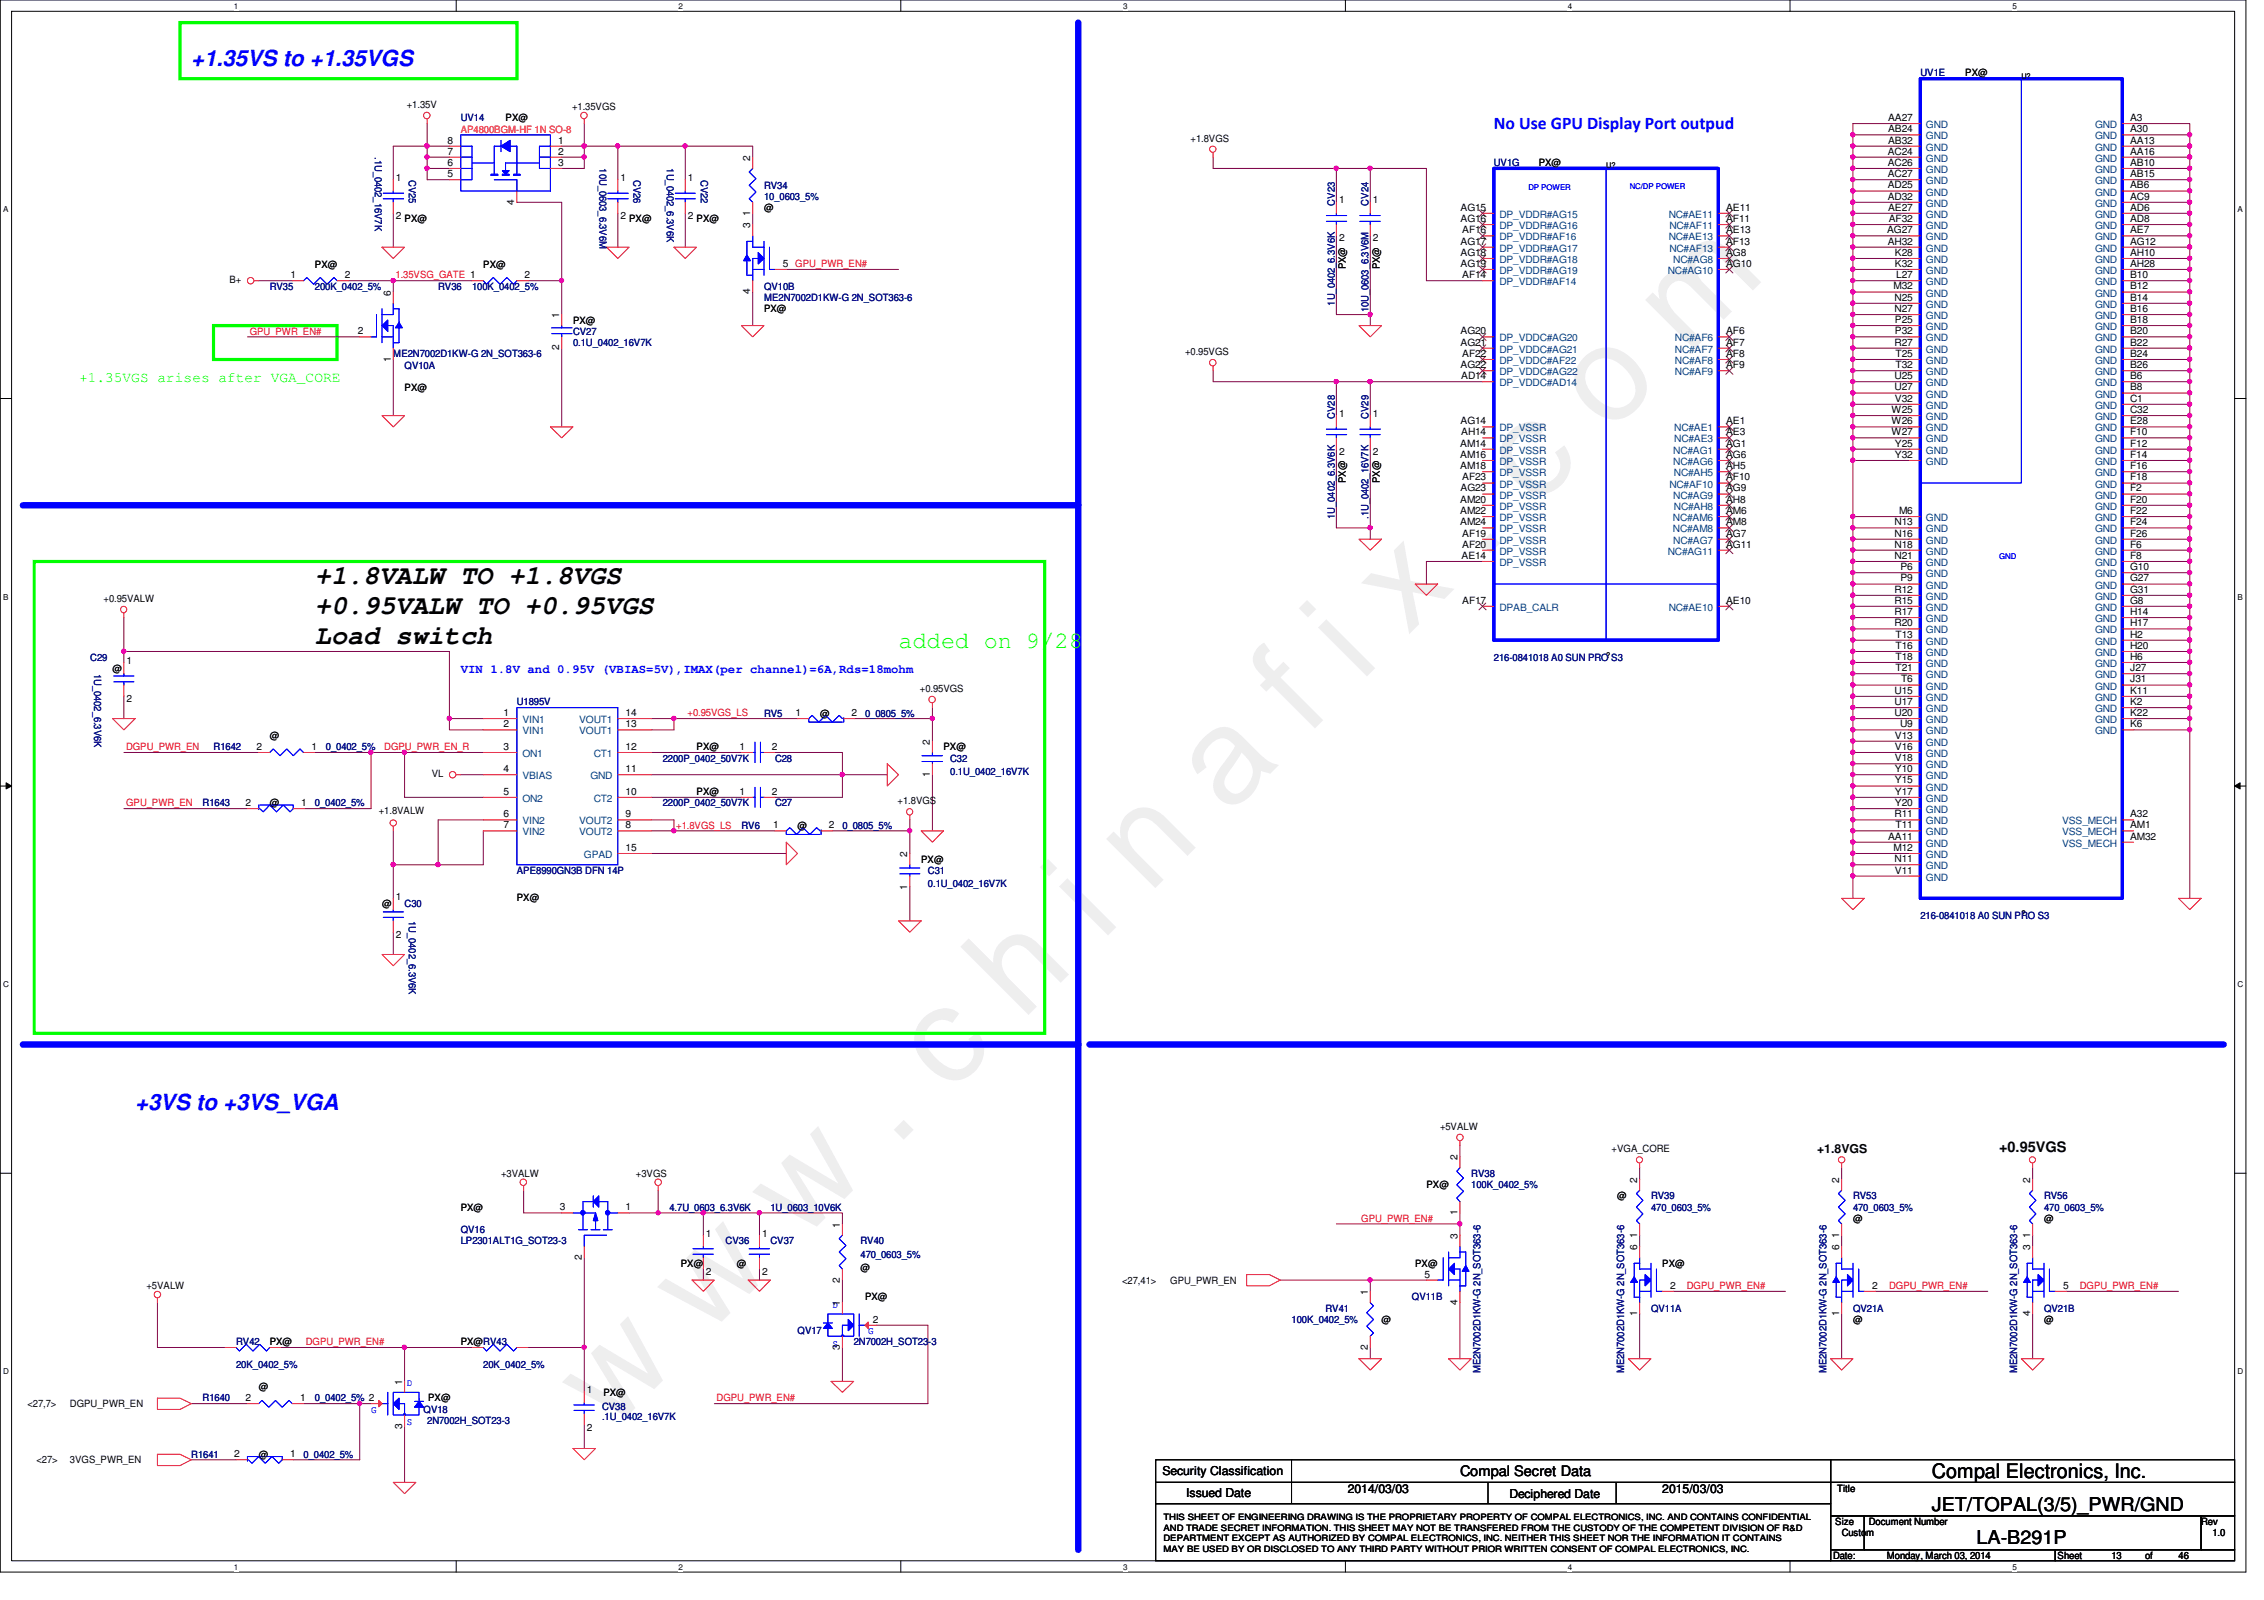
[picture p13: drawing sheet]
<svg xmlns="http://www.w3.org/2000/svg" width="297mm" height="210mm" viewBox="0 0 297 210" stroke-linecap="round" stroke-linejoin="round" font-family="sans-serif">
<defs><g id="words">
<text font-size="17.6" fill="#f0f" x="80.1" y="188" transform="rotate(-45 80.1 188)">w w w . c h i n a f i x . c o m</text>
<g font-size="3.5">
<text x="41.3" y="76.6">+1.8VALW TO +1.8VGS</text>
<text x="41.3" y="80.6">+0.95VALW TO +0.95VGS</text>
<text x="41.3" y="84.5">Load switch</text>
</g>
<text font-size="3.1" fill="#0f0" x="117.9" y="85">added on 9/28</text>
<g font-size="2.9" fill="#00f">
<text x="25.1" y="8.6">+1.35VS to +1.35VGS</text>
<text x="17.7" y="145.6">+3VS to +3VS_VGA</text>
</g>
<text font-size="2.6" x="253.4" y="193.9">Compal Electronics, Inc.</text>
<g font-size="2.5">
<text x="253.4" y="198.2">JET/TOPAL(3/5)_PWR/GND</text>
<text x="259.3" y="202.6">LA-B291P</text>
</g>
<text font-size="2.3" fill="#00f" x="196" y="16.9">No Use GPU Display Port outpud</text>
<text font-size="1.9" fill="#0f0" x="10.4" y="50.1">+1.35VGS arises after VGA_CORE</text>
<g font-size="1.9">
<text x="262.3" y="151.2">+0.95VGS</text>
<text x="191.6" y="193.7">Compal Secret Data</text>
</g>
<text font-size="1.6" fill="#00f" x="60.4" y="88.3">VIN 1.8V and 0.95V (VBIAS=5V),IMAX(per channel)=6A,Rds=18mohm</text>
<g font-size="1.6">
<text x="238.4" y="151.2">+1.8VGS</text>
<text x="152.5" y="193.5">Security Classification</text>
<text x="155.6" y="196.3">Issued Date</text>
<text x="176.8" y="195.9">2014/03/03</text>
<text x="198" y="196.5">Deciphered Date</text>
<text x="218.1" y="195.9">2015/03/03</text>
</g>
<g font-size="1.3" fill="#000080">
<text x="252" y="10">UV1E</text>
<text x="60.4" y="15.9">UV14</text>
<text x="49.2" y="20.6" transform="rotate(90 49.2 20.6)">.1U_0402_16V7K</text>
<text x="53.6" y="23.6" transform="rotate(90 53.6 23.6)">CV25</text>
<text x="78.7" y="22.1" transform="rotate(90 78.7 22.1)">10U_0603_6.3V6M</text>
<text x="83.1" y="23.6" transform="rotate(90 83.1 23.6)">CV26</text>
<text x="87.5" y="22.1" transform="rotate(90 87.5 22.1)">1U_0402_6.3V6K</text>
<text x="91.9" y="23.6" transform="rotate(90 91.9 23.6)">CV22</text>
<text x="196" y="21.8">UV1G</text>
<text x="100.2" y="24.8">RV34</text>
<text x="100.2" y="26.2">10_0603_5%</text>
<text x="175.1" y="27" transform="rotate(-90 175.1 27)">CV23</text>
<text x="179.5" y="27" transform="rotate(-90 179.5 27)">CV24</text>
<text x="35.4" y="38">RV35</text>
<text x="41.3" y="38">200K_0402_5%</text>
<text x="57.5" y="38">RV36</text>
<text x="61.9" y="38">100K_0402_5%</text>
<text x="100.2" y="38">QV10B</text>
<text x="100.2" y="39.5">ME2N7002D1KW-G 2N_SOT363-6</text>
<text x="175.1" y="40.1" transform="rotate(-90 175.1 40.1)">1U_0402_6.3V6K</text>
<text x="179.5" y="41" transform="rotate(-90 179.5 41)">10U_0603_6.3V6M</text>
<text x="51.6" y="46.9">ME2N7002D1KW-G 2N_SOT363-6</text>
<text x="75.2" y="43.9">CV27</text>
<text x="75.2" y="45.4">0.1U_0402_16V7K</text>
<text x="53.1" y="48.3">QV10A</text>
<text x="175.1" y="54.9" transform="rotate(-90 175.1 54.9)">CV28</text>
<text x="179.5" y="54.9" transform="rotate(-90 179.5 54.9)">CV29</text>
<text x="175.1" y="68.1" transform="rotate(-90 175.1 68.1)">1U_0402_6.3V6K</text>
<text x="179.5" y="68.1" transform="rotate(-90 179.5 68.1)">.1U_0402_16V7K</text>
<text x="11.8" y="86.7">C29</text>
<text x="12.4" y="88.4" transform="rotate(90 12.4 88.4)">1U_0402_6.3V6K</text>
<text x="196" y="86.7">216-0841018 A0 SUN PRO S3</text>
<text x="67.8" y="92.5">U1895V</text>
<text x="100.2" y="94">RV5</text>
<text x="113.5" y="94">0_0805_5%</text>
<text x="28" y="98.4">R1642</text>
<text x="42.8" y="98.4">0_0402_5%</text>
<text x="86.9" y="99.9">2200P_0402_50V7K</text>
<text x="101.7" y="99.9">C28</text>
<text x="124.7" y="99.9">C32</text>
<text x="124.7" y="101.7">0.1U_0402_16V7K</text>
<text x="26.6" y="105.8">R1643</text>
<text x="41.3" y="105.8">0_0402_5%</text>
<text x="86.9" y="105.8">2200P_0402_50V7K</text>
<text x="101.7" y="105.8">C27</text>
<text x="97.3" y="108.8">RV6</text>
<text x="110.5" y="108.8">0_0805_5%</text>
<text x="53.1" y="119">C30</text>
<text x="67.8" y="114.6">APE8990GN3B DFN 14P</text>
<text x="121.7" y="114.6">C31</text>
<text x="121.7" y="116.4">0.1U_0402_16V7K</text>
<text x="53.6" y="120.8" transform="rotate(90 53.6 120.8)">1U_0402_6.3V6K</text>
<text x="252" y="120.5">216-0841018 A0 SUN PRO S3</text>
<text x="193" y="154.4">RV38</text>
<text x="193" y="155.9">100K_0402_5%</text>
<text x="60.4" y="161.8">QV16</text>
<text x="87.8" y="158.8">4.7U_0603_6.3V6K</text>
<text x="101.1" y="158.8">1U_0603_10V6K</text>
<text x="216.6" y="157.4">RV39</text>
<text x="216.6" y="158.8">470_0603_5%</text>
<text x="243.1" y="157.4">RV53</text>
<text x="243.1" y="158.8">470_0603_5%</text>
<text x="268.2" y="157.4">RV56</text>
<text x="268.2" y="158.8">470_0603_5%</text>
<text x="60.4" y="163.2">LP2301ALT1G_SOT23-3</text>
<text x="95.2" y="163.2">CV36</text>
<text x="101.1" y="163.2">CV37</text>
<text x="112.9" y="163.2">RV40</text>
<text x="112.9" y="165">470_0603_5%</text>
<text x="169.5" y="173.6">100K_0402_5%</text>
<text x="173.9" y="172.1">RV41</text>
<text x="185.2" y="170.6">QV11B</text>
<text x="216.6" y="172.1">QV11A</text>
<text x="243.1" y="172.1">QV21A</text>
<text x="268.2" y="172.1">QV21B</text>
<text x="31" y="176.5">RV42</text>
<text x="31" y="179.5">20K_0402_5%</text>
<text x="63.4" y="179.5">20K_0402_5%</text>
<text x="104.6" y="175">QV17</text>
<text x="112" y="176.5">2N7002H_SOT23-3</text>
<text x="26.6" y="183.9">R1640</text>
<text x="41.3" y="183.9">0_0402_5% 2</text>
<text x="55.6" y="185.3">QV18</text>
<text x="79" y="184.9">CV38</text>
<text x="194.3" y="180.2" transform="rotate(-90 194.3 180.2)">ME2N7002D1KW-G 2N_SOT363-6</text>
<text x="213.1" y="180.2" transform="rotate(-90 213.1 180.2)">ME2N7002D1KW-G 2N_SOT363-6</text>
<text x="239.6" y="180.2" transform="rotate(-90 239.6 180.2)">ME2N7002D1KW-G 2N_SOT363-6</text>
<text x="264.7" y="180.2" transform="rotate(-90 264.7 180.2)">ME2N7002D1KW-G 2N_SOT363-6</text>
<text x="25.1" y="191.2">R1641</text>
<text x="39.8" y="191.2">0_0402_5%</text>
<text x="56" y="186.8">2N7002H_SOT23-3</text>
<text x="79" y="186.2">.1U_0402_16V7K</text>
</g>
<g font-size="1.3">
<text x="257.8" y="10">PX@</text>
<text x="53.4" y="14.1">+1.35V</text>
<text x="66.3" y="15.9">PX@</text>
<text x="75.1" y="14.4">+1.35VGS</text>
<text x="247.7" y="15.9">AA27</text>
<text x="247.7" y="17.4">AB24</text>
<text x="279.5" y="15.9">A3</text>
<text x="279.5" y="17.4">A30</text>
<text x="51.9" y="23.7">1</text>
<text x="58.7" y="21.8">6</text>
<text x="58.7" y="23.2">5</text>
<text x="58.7" y="20.3">7</text>
<text x="58.7" y="18.8">8</text>
<text x="73.2" y="20.3">2</text>
<text x="73.2" y="18.8">1</text>
<text x="73.2" y="21.8">3</text>
<text x="81.4" y="23.7">1</text>
<text x="90.3" y="23.7">1</text>
<text x="98.4" y="21.1" transform="rotate(-90 98.4 21.1)">2</text>
<text x="156.2" y="18.6">+1.8VGS</text>
<text x="201.9" y="21.8">PX@</text>
<text x="247.7" y="20.3">AC24</text>
<text x="247.7" y="21.8">AC26</text>
<text x="247.7" y="23.2">AC27</text>
<text x="247.7" y="18.8">AB32</text>
<text x="279.5" y="18.8">AA13</text>
<text x="279.5" y="20.3">AA16</text>
<text x="279.5" y="21.8">AB10</text>
<text x="279.5" y="23.2">AB15</text>
<text x="51.9" y="28.7">2</text>
<text x="53.1" y="29.2">PX@</text>
<text x="67.5" y="26.8" transform="rotate(-90 67.5 26.8)">4</text>
<text x="81.4" y="28.7">2</text>
<text x="82.5" y="29.2">PX@</text>
<text x="90.3" y="28.7">2</text>
<text x="91.4" y="29.2">PX@</text>
<text x="98.4" y="29.9" transform="rotate(-90 98.4 29.9)">3</text>
<text x="98.4" y="28.3" transform="rotate(-90 98.4 28.3)">1</text>
<text x="100.2" y="27.7">@</text>
<text x="175.7" y="26.7">1</text>
<text x="180.1" y="26.7">1</text>
<text x="191.6" y="27.6">AG15</text>
<text x="191.6" y="29.1">AG16</text>
<text x="226.5" y="29.1">AF11</text>
<text x="226.5" y="27.6">AE11</text>
<text x="247.7" y="24.7">AD25</text>
<text x="247.7" y="26.2">AD32</text>
<text x="247.7" y="27.6">AE27</text>
<text x="247.8" y="29.1">AF32</text>
<text x="279.5" y="29.1">AD8</text>
<text x="279.5" y="24.7">AB6</text>
<text x="279.5" y="26.2">AC9</text>
<text x="279.5" y="27.6">AD6</text>
<text x="41.3" y="35.1">PX@</text>
<text x="63.4" y="35.1">PX@</text>
<text x="102.7" y="35">5 GPU_PWR_EN#</text>
<text x="175.7" y="31.7">2</text>
<text x="176.6" y="35.3" transform="rotate(-90 176.6 35.3)">PX@</text>
<text x="180.1" y="31.7">2</text>
<text x="181" y="35.3" transform="rotate(-90 181 35.3)">PX@</text>
<text x="191.6" y="33.6">AG18</text>
<text x="191.6" y="35">AG19</text>
<text x="191.6" y="32.1">AG17</text>
<text x="191.9" y="30.6">AF16</text>
<text x="226.5" y="33.6">AG8</text>
<text x="226.5" y="35">AG10</text>
<text x="226.5" y="32.1">AF13</text>
<text x="226.5" y="30.6">AE13</text>
<text x="247.6" y="30.6">AG27</text>
<text x="247.7" y="32.1">AH32</text>
<text x="248.6" y="33.6">K28</text>
<text x="248.6" y="35">K32</text>
<text x="279.5" y="30.6">AE7</text>
<text x="279.5" y="32.1">AG12</text>
<text x="279.5" y="33.6">AH10</text>
<text x="279.5" y="35">AH28</text>
<text x="30.1" y="37.1">B+</text>
<text x="38.1" y="36.5">1</text>
<text x="45.3" y="36.5">2</text>
<text x="51.3" y="38.8" transform="rotate(-90 51.3 38.8)">6</text>
<text x="68.8" y="36.5">2</text>
<text x="73.4" y="41.7" transform="rotate(-90 73.4 41.7)">1</text>
<text x="98.4" y="38.6" transform="rotate(-90 98.4 38.6)">4</text>
<text x="100.2" y="41">PX@</text>
<text x="191.9" y="36.5">AF14</text>
<text x="248.5" y="38">M32</text>
<text x="248.6" y="39.5">N25</text>
<text x="248.6" y="40.9">N27</text>
<text x="248.8" y="36.5">L27</text>
<text x="279.5" y="36.5">B10</text>
<text x="279.5" y="38">B12</text>
<text x="279.5" y="39.5">B14</text>
<text x="279.5" y="40.9">B16</text>
<text x="46.9" y="43.9">2</text>
<text x="51.3" y="47.5" transform="rotate(-90 51.3 47.5)">1</text>
<text x="73.4" y="46" transform="rotate(-90 73.4 46)">2</text>
<text x="75.2" y="42.5">PX@</text>
<text x="155.5" y="46.6">+0.95VGS</text>
<text x="191.6" y="43.9">AG20</text>
<text x="191.6" y="45.3">AG21</text>
<text x="191.9" y="46.8">AF22</text>
<text x="226.5" y="43.9">AF6</text>
<text x="226.5" y="45.3">AF7</text>
<text x="226.5" y="46.8">AF8</text>
<text x="248.6" y="45.3">R27</text>
<text x="248.6" y="42.4">P25</text>
<text x="248.6" y="43.9">P32</text>
<text x="248.7" y="46.8">T25</text>
<text x="279.5" y="42.4">B18</text>
<text x="279.5" y="43.9">B20</text>
<text x="279.5" y="45.3">B22</text>
<text x="279.5" y="46.8">B24</text>
<text x="53.1" y="51.3">PX@</text>
<text x="191.6" y="48.3">AG22</text>
<text x="191.7" y="49.7">AD14</text>
<text x="226.5" y="48.3">AF9</text>
<text x="248.6" y="49.7">U25</text>
<text x="248.6" y="51.2">U27</text>
<text x="248.6" y="52.7">V32</text>
<text x="248.7" y="48.3">T32</text>
<text x="279.5" y="48.3">B26</text>
<text x="279.5" y="49.7">B6</text>
<text x="279.5" y="51.2">B8</text>
<text x="279.5" y="52.7">C1</text>
<text x="175.7" y="54.7">1</text>
<text x="175.7" y="59.6">2</text>
<text x="180.1" y="54.7">1</text>
<text x="180.1" y="59.6">2</text>
<text x="191.6" y="58.6">AM14</text>
<text x="191.6" y="55.7">AG14</text>
<text x="191.7" y="57.1">AH14</text>
<text x="226.5" y="58.6">AG1</text>
<text x="226.5" y="55.7">AE1</text>
<text x="226.5" y="57.1">AE3</text>
<text x="248.2" y="54.2">W25</text>
<text x="248.2" y="55.7">W26</text>
<text x="248.2" y="57.1">W27</text>
<text x="248.6" y="58.6">Y25</text>
<text x="279.5" y="54.2">C32</text>
<text x="279.5" y="55.7">E28</text>
<text x="279.5" y="57.1">F10</text>
<text x="279.5" y="58.6">F12</text>
<text x="176.6" y="63.4" transform="rotate(-90 176.6 63.4)">PX@</text>
<text x="181" y="63.4" transform="rotate(-90 181 63.4)">PX@</text>
<text x="191.6" y="60.1">AM16</text>
<text x="191.6" y="61.6">AM18</text>
<text x="191.6" y="66">AM20</text>
<text x="191.6" y="64.5">AG23</text>
<text x="191.9" y="63">AF23</text>
<text x="226.5" y="60.1">AG6</text>
<text x="226.5" y="64.5">AG9</text>
<text x="226.5" y="63">AF10</text>
<text x="226.5" y="61.6">AH5</text>
<text x="226.5" y="66">AH8</text>
<text x="248.6" y="60.1">Y32</text>
<text x="279.5" y="60.1">F14</text>
<text x="279.5" y="61.6">F16</text>
<text x="279.5" y="63">F18</text>
<text x="279.5" y="64.5">F2</text>
<text x="279.5" y="66">F20</text>
<text x="191.6" y="67.4">AM22</text>
<text x="191.6" y="68.9">AM24</text>
<text x="191.9" y="70.4">AF19</text>
<text x="191.9" y="71.8">AF20</text>
<text x="226.5" y="70.4">AG7</text>
<text x="226.5" y="71.8">AG11</text>
<text x="226.5" y="67.4">AM6</text>
<text x="226.5" y="68.9">AM8</text>
<text x="248.6" y="68.9">N13</text>
<text x="248.6" y="70.4">N16</text>
<text x="248.6" y="71.8">N18</text>
<text x="249.2" y="67.4">M6</text>
<text x="279.5" y="67.4">F22</text>
<text x="279.5" y="68.9">F24</text>
<text x="279.5" y="70.4">F26</text>
<text x="279.5" y="71.8">F6</text>
<text x="191.8" y="73.3">AE14</text>
<text x="248.6" y="73.3">N21</text>
<text x="248.6" y="77.8">R12</text>
<text x="249.3" y="74.8">P6</text>
<text x="249.3" y="76.3">P9</text>
<text x="279.5" y="73.3">F8</text>
<text x="279.5" y="74.8">G10</text>
<text x="279.5" y="76.3">G27</text>
<text x="279.5" y="77.8">G31</text>
<text x="13.6" y="79">+0.95VALW</text>
<text x="191.9" y="79.2">AF17</text>
<text x="226.5" y="79.2">AE10</text>
<text x="248.6" y="79.2">R15</text>
<text x="248.6" y="80.7">R17</text>
<text x="248.6" y="82.2">R20</text>
<text x="248.7" y="83.7">T13</text>
<text x="279.5" y="79.2">G8</text>
<text x="279.5" y="80.7">H14</text>
<text x="279.5" y="82.2">H17</text>
<text x="279.5" y="83.7">H2</text>
<text x="14.8" y="88.1">@</text>
<text x="16.6" y="87.1">1</text>
<text x="248.7" y="85.1">T16</text>
<text x="248.7" y="86.6">T18</text>
<text x="248.7" y="88.1">T21</text>
<text x="249.4" y="89.5">T6</text>
<text x="279.5" y="85.1">H20</text>
<text x="279.5" y="86.6">H6</text>
<text x="279.5" y="88.1">J27</text>
<text x="279.5" y="89.5">J31</text>
<text x="16.6" y="92.1">2</text>
<text x="66.1" y="95.4">2</text>
<text x="66.1" y="93.9">1</text>
<text x="82.1" y="93.9">14</text>
<text x="82.1" y="95.4">13</text>
<text x="104.4" y="93.9">1</text>
<text x="107.6" y="94">@</text>
<text x="111.7" y="93.9">2</text>
<text x="120.7" y="90.8">+0.95VGS</text>
<text x="248.6" y="91">U15</text>
<text x="248.6" y="92.5">U17</text>
<text x="248.6" y="93.9">U20</text>
<text x="249.3" y="95.4">U9</text>
<text x="279.5" y="91">K11</text>
<text x="279.5" y="92.5">K2</text>
<text x="279.5" y="93.9">K22</text>
<text x="279.5" y="95.4">K6</text>
<text x="33.7" y="98.4">2</text>
<text x="35.4" y="96.9">@</text>
<text x="40.8" y="98.4">1</text>
<text x="56.6" y="102">VL</text>
<text x="66.1" y="101.3">4</text>
<text x="66.1" y="98.4">3</text>
<text x="82.1" y="98.4">12</text>
<text x="82.1" y="101.3">11</text>
<text x="91.4" y="98.4">PX@</text>
<text x="97" y="98.4">1</text>
<text x="101.3" y="98.4">2</text>
<text x="122" y="102" transform="rotate(-90 122 102)">1</text>
<text x="122" y="97.7" transform="rotate(-90 122 97.7)">2</text>
<text x="123.8" y="98.4">PX@</text>
<text x="248.6" y="96.9">V13</text>
<text x="248.6" y="98.4">V16</text>
<text x="248.6" y="99.9">V18</text>
<text x="248.6" y="101.3">Y10</text>
<text x="32.2" y="105.7">2</text>
<text x="35.4" y="105.8">@</text>
<text x="39.5" y="105.7">1</text>
<text x="49.7" y="106.8">+1.8VALW</text>
<text x="66.1" y="107.2">6</text>
<text x="66.1" y="104.3">5</text>
<text x="82.1" y="107.2">9</text>
<text x="82.1" y="104.3">10</text>
<text x="91.4" y="104.3">PX@</text>
<text x="97" y="104.3">1</text>
<text x="101.3" y="104.3">2</text>
<text x="117.8" y="105.5">+1.8VGS</text>
<text x="248.6" y="107.2">R11</text>
<text x="248.6" y="102.8">Y15</text>
<text x="248.6" y="104.3">Y17</text>
<text x="248.6" y="105.7">Y20</text>
<text x="279.5" y="107.2">A32</text>
<text x="66.1" y="108.7">7</text>
<text x="82.1" y="108.7">8</text>
<text x="82.1" y="111.6">15</text>
<text x="101.4" y="108.7">1</text>
<text x="104.6" y="108.8">@</text>
<text x="108.8" y="108.7">2</text>
<text x="119" y="112.4" transform="rotate(-90 119 112.4)">2</text>
<text x="120.9" y="113.2">PX@</text>
<text x="247.7" y="110.2">AA11</text>
<text x="248.5" y="111.6">M12</text>
<text x="248.6" y="113.1">N11</text>
<text x="248.7" y="108.7">T11</text>
<text x="279.5" y="108.7">AM1</text>
<text x="279.5" y="110.2">AM32</text>
<text x="50.1" y="119">@</text>
<text x="51.9" y="118">1</text>
<text x="67.8" y="118.2">PX@</text>
<text x="119" y="116.7" transform="rotate(-90 119 116.7)">1</text>
<text x="248.6" y="114.6">V11</text>
<text x="51.9" y="123">2</text>
<text x="188.9" y="148.2">+5VALW</text>
<text x="65.7" y="154.4">+3VALW</text>
<text x="83.4" y="154.4">+3VGS</text>
<text x="187.2" y="155.9">PX@</text>
<text x="191.2" y="152.2" transform="rotate(-90 191.2 152.2)">2</text>
<text x="211.5" y="151.2">+VGA_CORE</text>
<text x="214.8" y="155.2" transform="rotate(-90 214.8 155.2)">2</text>
<text x="241.3" y="155.2" transform="rotate(-90 241.3 155.2)">2</text>
<text x="266.4" y="155.2" transform="rotate(-90 266.4 155.2)">2</text>
<text x="60.4" y="158.8">PX@</text>
<text x="73.4" y="158.8">3</text>
<text x="82.1" y="158.8">1</text>
<text x="110.2" y="161" transform="rotate(-90 110.2 161)">1</text>
<text x="191.2" y="159.4" transform="rotate(-90 191.2 159.4)">1</text>
<text x="212.2" y="157.4">@</text>
<text x="243.1" y="160.3">@</text>
<text x="268.2" y="160.3">@</text>
<text x="76.3" y="165.3" transform="rotate(-90 76.3 165.3)">2</text>
<text x="89.3" y="166.2">PX@</text>
<text x="92.6" y="162.2">1</text>
<text x="92.6" y="167.2">2</text>
<text x="96.7" y="166.2">@</text>
<text x="100" y="162.2">1</text>
<text x="100" y="167.2">2</text>
<text x="112.9" y="166.8">@</text>
<text x="185.7" y="166.2">PX@</text>
<text x="186.9" y="167.6">5</text>
<text x="191.2" y="162.5" transform="rotate(-90 191.2 162.5)">3</text>
<text x="214.8" y="164" transform="rotate(-90 214.8 164)">6</text>
<text x="214.8" y="162.3" transform="rotate(-90 214.8 162.3)">1</text>
<text x="218.1" y="166.2">PX@</text>
<text x="241.3" y="164" transform="rotate(-90 241.3 164)">6</text>
<text x="241.3" y="162.3" transform="rotate(-90 241.3 162.3)">1</text>
<text x="266.4" y="164" transform="rotate(-90 266.4 164)">3</text>
<text x="266.4" y="162.3" transform="rotate(-90 266.4 162.3)">1</text>
<text x="19.2" y="169.1">+5VALW</text>
<text x="110.2" y="171.4" transform="rotate(-90 110.2 171.4)">1</text>
<text x="110.2" y="168.3" transform="rotate(-90 110.2 168.3)">2</text>
<text x="113.5" y="170.6">PX@</text>
<text x="114.5" y="173.5">2</text>
<text x="147.2" y="168.4">&lt;27,41&gt;</text>
<text x="153.5" y="168.4">GPU_PWR_EN</text>
<text x="179.4" y="169.9" transform="rotate(-90 179.4 169.9)">1</text>
<text x="181.3" y="173.6">@</text>
<text x="191.2" y="171.2" transform="rotate(-90 191.2 171.2)">4</text>
<text x="214.8" y="172.7" transform="rotate(-90 214.8 172.7)">1</text>
<text x="219.1" y="169.1">2</text>
<text x="241.3" y="172.7" transform="rotate(-90 241.3 172.7)">1</text>
<text x="243.1" y="173.6">@</text>
<text x="245.6" y="169.1">2</text>
<text x="266.4" y="172.7" transform="rotate(-90 266.4 172.7)">4</text>
<text x="268.2" y="173.6">@</text>
<text x="270.7" y="169.1">5</text>
<text x="35.4" y="176.5">PX@</text>
<text x="60.4" y="176.5">PX@RV43</text>
<text x="110.2" y="177.1" transform="rotate(-90 110.2 177.1)">3</text>
<text x="179.4" y="177.1" transform="rotate(-90 179.4 177.1)">2</text>
<text x="3.6" y="184.6">&lt;27,7&gt;</text>
<text x="9.2" y="184.6">DGPU_PWR_EN</text>
<text x="32.2" y="183.8">2</text>
<text x="33.9" y="182.4">@</text>
<text x="39.4" y="183.8">1</text>
<text x="52.7" y="181.7" transform="rotate(-90 52.7 181.7)">1</text>
<text x="56.2" y="183.9">PX@</text>
<text x="77" y="182.7">1</text>
<text x="79.2" y="183.1">PX@</text>
<text x="4.8" y="192">&lt;27&gt;</text>
<text x="9.2" y="192">3VGS_PWR_EN</text>
<text x="30.7" y="191.2">2</text>
<text x="33.9" y="191.2">@</text>
<text x="38.1" y="191.2">1</text>
<text x="52.7" y="187.4" transform="rotate(-90 52.7 187.4)">3</text>
<text x="77" y="187.7">2</text>
<text x="241" y="195.8">Title</text>
<text x="240.8" y="200.1">Size</text>
<text x="241.6" y="201.5">Custom</text>
<text x="245.2" y="200.1">Document Number</text>
<text x="288.8" y="200.1">Rev</text>
<text x="290.3" y="201.5">1.0</text>
<text x="240.5" y="204.5">Date:</text>
<text x="247.6" y="204.5">Monday, March 03, 2014</text>
<text x="270" y="204.5">Sheet</text>
<text x="277" y="204.5">13</text>
<text x="281.4" y="204.5">of</text>
<text x="285.8" y="204.5">46</text>
</g>
<text font-size="1.3" fill="#ff8000" x="60.4" y="17.4">AP4800BGM-HF 1N SO-8</text>
<g font-size="1.3" fill="#004080">
<text x="252.7" y="16.8">GND</text>
<text x="274.9" y="16.8">GND</text>
<text x="252.7" y="18.3">GND</text>
<text x="252.7" y="19.8">GND</text>
<text x="252.7" y="21.2">GND</text>
<text x="252.7" y="22.7">GND</text>
<text x="274.9" y="18.3">GND</text>
<text x="274.9" y="19.8">GND</text>
<text x="274.9" y="21.2">GND</text>
<text x="274.9" y="22.7">GND</text>
<text x="196.7" y="28.6">DP_VDDR#AG15</text>
<text x="218.9" y="28.6">NC#AE11</text>
<text x="252.7" y="24.2">GND</text>
<text x="252.7" y="25.7">GND</text>
<text x="252.7" y="27.1">GND</text>
<text x="252.7" y="28.6">GND</text>
<text x="274.9" y="24.2">GND</text>
<text x="274.9" y="25.7">GND</text>
<text x="274.9" y="27.1">GND</text>
<text x="274.9" y="28.6">GND</text>
<text x="196.7" y="34.5">DP_VDDR#AG18</text>
<text x="196.7" y="30.1">DP_VDDR#AG16</text>
<text x="196.7" y="35.9">DP_VDDR#AG19</text>
<text x="196.7" y="31.5">DP_VDDR#AF16</text>
<text x="196.7" y="33">DP_VDDR#AG17</text>
<text x="218.8" y="35.9">NC#AG10</text>
<text x="218.9" y="31.5">NC#AE13</text>
<text x="219" y="30.1">NC#AF11</text>
<text x="219" y="33">NC#AF13</text>
<text x="219.5" y="34.5">NC#AG8</text>
<text x="252.7" y="30.1">GND</text>
<text x="252.7" y="31.5">GND</text>
<text x="252.7" y="33">GND</text>
<text x="252.7" y="34.5">GND</text>
<text x="252.7" y="35.9">GND</text>
<text x="274.9" y="30.1">GND</text>
<text x="274.9" y="31.5">GND</text>
<text x="274.9" y="33">GND</text>
<text x="274.9" y="34.5">GND</text>
<text x="274.9" y="35.9">GND</text>
<text x="196.7" y="37.4">DP_VDDR#AF14</text>
<text x="252.7" y="37.4">GND</text>
<text x="252.7" y="38.9">GND</text>
<text x="252.7" y="40.4">GND</text>
<text x="252.7" y="41.9">GND</text>
<text x="274.9" y="37.4">GND</text>
<text x="274.9" y="38.9">GND</text>
<text x="274.9" y="40.4">GND</text>
<text x="274.9" y="41.9">GND</text>
<text x="196.7" y="44.8">DP_VDDC#AG20</text>
<text x="196.7" y="46.3">DP_VDDC#AG21</text>
<text x="196.7" y="47.8">DP_VDDC#AF22</text>
<text x="219.7" y="44.8">NC#AF6</text>
<text x="219.7" y="46.3">NC#AF7</text>
<text x="219.7" y="47.8">NC#AF8</text>
<text x="252.7" y="43.3">GND</text>
<text x="252.7" y="44.8">GND</text>
<text x="252.7" y="46.3">GND</text>
<text x="252.7" y="47.8">GND</text>
<text x="274.9" y="43.3">GND</text>
<text x="274.9" y="44.8">GND</text>
<text x="274.9" y="46.3">GND</text>
<text x="274.9" y="47.8">GND</text>
<text x="196.7" y="49.2">DP_VDDC#AG22</text>
<text x="196.7" y="50.7">DP_VDDC#AD14</text>
<text x="219.7" y="49.2">NC#AF9</text>
<text x="252.7" y="49.2">GND</text>
<text x="252.7" y="50.7">GND</text>
<text x="252.7" y="52.2">GND</text>
<text x="252.7" y="53.6">GND</text>
<text x="274.9" y="49.2">GND</text>
<text x="274.9" y="50.7">GND</text>
<text x="274.9" y="52.2">GND</text>
<text x="274.9" y="53.6">GND</text>
<text x="196.7" y="56.6">DP_VSSR</text>
<text x="196.7" y="58">DP_VSSR</text>
<text x="196.7" y="59.5">DP_VSSR</text>
<text x="219.5" y="59.5">NC#AG1</text>
<text x="219.7" y="56.6">NC#AE1</text>
<text x="219.7" y="58">NC#AE3</text>
<text x="252.7" y="55.1">GND</text>
<text x="252.7" y="56.6">GND</text>
<text x="252.7" y="58">GND</text>
<text x="252.7" y="59.5">GND</text>
<text x="274.9" y="55.1">GND</text>
<text x="274.9" y="56.6">GND</text>
<text x="274.9" y="58">GND</text>
<text x="274.9" y="59.5">GND</text>
<text x="196.7" y="61">DP_VSSR</text>
<text x="196.7" y="62.5">DP_VSSR</text>
<text x="196.7" y="64">DP_VSSR</text>
<text x="196.7" y="65.4">DP_VSSR</text>
<text x="219" y="64">NC#AF10</text>
<text x="219.5" y="61">NC#AG6</text>
<text x="219.5" y="65.4">NC#AG9</text>
<text x="219.6" y="62.5">NC#AH5</text>
<text x="252.7" y="61">GND</text>
<text x="274.9" y="61">GND</text>
<text x="274.9" y="62.5">GND</text>
<text x="274.9" y="64">GND</text>
<text x="274.9" y="65.4">GND</text>
<text x="196.7" y="71.3">DP_VSSR</text>
<text x="196.7" y="66.9">DP_VSSR</text>
<text x="196.7" y="68.4">DP_VSSR</text>
<text x="196.7" y="69.8">DP_VSSR</text>
<text x="219.5" y="68.4">NC#AM6</text>
<text x="219.5" y="69.8">NC#AM8</text>
<text x="219.5" y="71.3">NC#AG7</text>
<text x="219.6" y="66.9">NC#AH8</text>
<text x="252.7" y="68.4">GND</text>
<text x="252.7" y="69.8">GND</text>
<text x="252.7" y="71.3">GND</text>
<text x="274.9" y="66.9">GND</text>
<text x="274.9" y="68.4">GND</text>
<text x="274.9" y="69.8">GND</text>
<text x="274.9" y="71.3">GND</text>
<text x="196.7" y="72.8">DP_VSSR</text>
<text x="196.7" y="74.3">DP_VSSR</text>
<text x="218.8" y="72.8">NC#AG11</text>
<text x="252.7" y="72.8">GND</text>
<text x="252.7" y="74.3">GND</text>
<text x="252.7" y="75.7">GND</text>
<text x="252.7" y="77.2">GND</text>
<text x="274.9" y="72.8">GND</text>
<text x="274.9" y="74.3">GND</text>
<text x="274.9" y="75.7">GND</text>
<text x="274.9" y="77.2">GND</text>
<text x="196.7" y="80.1">DPAB_CALR</text>
<text x="218.9" y="80.1">NC#AE10</text>
<text x="252.7" y="78.7">GND</text>
<text x="252.7" y="80.1">GND</text>
<text x="252.7" y="81.6">GND</text>
<text x="252.7" y="83.1">GND</text>
<text x="274.9" y="78.7">GND</text>
<text x="274.9" y="80.1">GND</text>
<text x="274.9" y="81.6">GND</text>
<text x="274.9" y="83.1">GND</text>
<text x="252.7" y="84.6">GND</text>
<text x="252.7" y="86.1">GND</text>
<text x="252.7" y="87.5">GND</text>
<text x="252.7" y="89">GND</text>
<text x="274.9" y="84.6">GND</text>
<text x="274.9" y="86.1">GND</text>
<text x="274.9" y="87.5">GND</text>
<text x="274.9" y="89">GND</text>
<text x="68.5" y="94.9">VIN1</text>
<text x="76" y="94.9">VOUT1</text>
<text x="252.7" y="90.5">GND</text>
<text x="252.7" y="91.9">GND</text>
<text x="252.7" y="93.4">GND</text>
<text x="252.7" y="94.9">GND</text>
<text x="274.9" y="90.5">GND</text>
<text x="274.9" y="91.9">GND</text>
<text x="274.9" y="93.4">GND</text>
<text x="274.9" y="94.9">GND</text>
<text x="68.5" y="96.4">VIN1</text>
<text x="68.5" y="99.3">ON1</text>
<text x="76" y="96.4">VOUT1</text>
<text x="77.9" y="99.3">CT1</text>
<text x="252.7" y="96.4">GND</text>
<text x="252.7" y="97.8">GND</text>
<text x="252.7" y="99.3">GND</text>
<text x="252.7" y="100.8">GND</text>
<text x="274.9" y="96.4">GND</text>
<text x="68.5" y="102.2">VBIAS</text>
<text x="68.5" y="105.2">ON2</text>
<text x="77.5" y="102.2">GND</text>
<text x="77.9" y="105.2">CT2</text>
<text x="252.7" y="102.2">GND</text>
<text x="252.7" y="103.7">GND</text>
<text x="252.7" y="105.2">GND</text>
<text x="252.7" y="106.7">GND</text>
<text x="68.5" y="108.2">VIN2</text>
<text x="68.5" y="109.6">VIN2</text>
<text x="76" y="108.2">VOUT2</text>
<text x="76" y="109.6">VOUT2</text>
<text x="76.6" y="112.6">GPAD</text>
<text x="252.7" y="108.2">GND</text>
<text x="252.7" y="109.6">GND</text>
<text x="252.7" y="112.6">GND</text>
<text x="252.7" y="111.1">GND</text>
<text x="270.5" y="108.2">VSS_MECH</text>
<text x="270.5" y="109.6">VSS_MECH</text>
<text x="270.5" y="111.1">VSS_MECH</text>
<text x="252.7" y="114">GND</text>
<text x="252.7" y="115.5">GND</text>
</g>
<g font-size="1.3" fill="#f00">
<text x="51.9" y="36.5">1.35VSG_GATE 1</text>
<text x="32.8" y="43.9">GPU_PWR_EN#</text>
<text x="90.2" y="94">+0.95VGS_LS</text>
<text x="16.5" y="98.4">DGPU_PWR_EN</text>
<text x="50.4" y="98.4">DGPU_PWR_EN_R</text>
<text x="16.5" y="105.8">GPU_PWR_EN</text>
<text x="88.7" y="108.7">+1.8VGS_LS</text>
<text x="178.6" y="160.3">GPU_PWR_EN#</text>
<text x="221.3" y="169.1">DGPU_PWR_EN#</text>
<text x="247.9" y="169.1">DGPU_PWR_EN#</text>
<text x="272.9" y="169.1">DGPU_PWR_EN#</text>
<text x="40.1" y="176.5">DGPU_PWR_EN#</text>
<text x="94" y="183.9">DGPU_PWR_EN#</text>
</g>
<g font-size="1.3" fill="#00f">
<text x="109.2" y="171.5">D</text>
<text x="109.2" y="176.7">S</text>
<text x="113.9" y="175">G</text>
<text x="48.7" y="185.4">G</text>
<text x="53.4" y="181.8">D</text>
<text x="53.4" y="187">S</text>
</g>
<g font-size="1.1">
<text x="30.7" y="1.1">1</text>
<text x="89" y="1.1">2</text>
<text x="147.4" y="1.1">3</text>
<text x="205.7" y="1.1">4</text>
<text x="264" y="1.1">5</text>
<text x=".4" y="27.9">A</text>
<text x="293.6" y="27.9">A</text>
<text x=".4" y="78.7">B</text>
<text x="293.6" y="78.7">B</text>
<text x=".4" y="129.5">C</text>
<text x="293.6" y="129.5">C</text>
<text x=".4" y="180.3">D</text>
<text x="293.6" y="180.3">D</text>
<text x="152.6" y="203.6">MAY BE USED BY OR DISCLOSED TO ANY THIRD PARTY WITHOUT PRIOR WRITTEN CONSENT OF COMPAL ELECTRONICS, INC.</text>
<text x="152.7" y="202.2">DEPARTMENT EXCEPT AS AUTHORIZED BY COMPAL ELECTRONICS, INC. NEITHER THIS SHEET NOR THE INFORMATION IT CONTAINS</text>
<text x="152.7" y="199.4">THIS SHEET OF ENGINEERING DRAWING IS THE PROPRIETARY PROPERTY OF COMPAL ELECTRONICS, INC. AND CONTAINS CONFIDENTIAL</text>
<text x="152.7" y="200.8">AND TRADE SECRET INFORMATION. THIS SHEET MAY NOT BE TRANSFERED FROM THE CUSTODY OF THE COMPETENT DIVISION OF R&amp;D</text>
<text x="30.7" y="205.9">1</text>
<text x="89" y="205.9">2</text>
<text x="147.4" y="205.9">3</text>
<text x="205.7" y="205.9">4</text>
<text x="264" y="205.9">5</text>
</g>
<g font-size="1">
<text x="265.2" y="10.3">U?</text>
<text x="210.7" y="22.1">U?</text>
<text x="210.7" y="86.4">?</text>
<text x="265.2" y="120.2">?</text>
</g>
<g font-size="1" fill="#00f">
<text x="200.5" y="24.9">DP POWER</text>
<text x="213.8" y="24.8">NC/DP POWER</text>
<text x="262.3" y="73.4">GND</text>
</g>
</g></defs>
<path d="M0 0h294.7v206.2h-294.7zM1.5 1.5h291.7v203.3h-291.7z" fill="none" stroke="#000" stroke-width=".13"/>
<g fill="#fff">
<path d="M30.7 .2h.6v1.2h-.6z"/>
<path d="M30.7 204.9h.6v1.2h-.6z"/>
</g>
<path d="M59.9 0v1.5M59.9 204.8v1.4" fill="none" stroke="#000" stroke-width=".13"/>
<g fill="#fff">
<path d="M89 .2h.6v1.2h-.6z"/>
<path d="M89 204.9h.6v1.2h-.6z"/>
</g>
<path d="M118.2 0v1.5M118.2 204.8v1.4" fill="none" stroke="#000" stroke-width=".13"/>
<g fill="#fff">
<path d="M147.4 .2h.5v1.2h-.5z"/>
<path d="M147.4 204.9h.5v1.2h-.5z"/>
</g>
<path d="M176.5 0v1.5M176.5 204.8v1.4" fill="none" stroke="#000" stroke-width=".13"/>
<g fill="#fff">
<path d="M205.7 .2h.6v1.2h-.6z"/>
<path d="M205.7 204.9h.6v1.2h-.6z"/>
</g>
<path d="M234.9 0v1.5M234.9 204.8v1.4" fill="none" stroke="#000" stroke-width=".13"/>
<g fill="#fff">
<path d="M264 .2h.6v1.2h-.6z"/>
<path d="M264 204.9h.6v1.2h-.6z"/>
<path d="M.4 26.9h.7v1.2h-.7z"/>
<path d="M293.6 26.9h.7v1.2h-.7z"/>
<path d="M.4 77.7h.7v1.2h-.7z"/>
<path d="M293.6 77.7h.7v1.2h-.7z"/>
</g>
<path d="M0 52.3h1.5M293.2 52.3h1.5" fill="none" stroke="#000" stroke-width=".13"/>
<g fill="#fff">
<path d="M.4 128.5h.8v1.2h-.8z"/>
<path d="M293.6 128.5h.7v1.2h-.7z"/>
</g>
<path d="M0 103.1h1.5M.8 102.7l.7 .4-.7 .4zM293.2 103.1l.7-.4v.8zM293.2 103.1h1.5" fill="none" stroke="#000" stroke-width=".13"/>
<path d="M.8 102.7l.7 .4-.7 .4zM293.2 103.1l.7-.4v.8z" fill="#000"/>
<g fill="#fff">
<path d="M.4 179.3h.8v1.2h-.8z"/>
<path d="M293.6 179.3h.7v1.2h-.7z"/>
</g>
<path d="M0 153.9h1.5M293.2 153.9h1.5" fill="none" stroke="#000" stroke-width=".13"/>
<path d="M141.5 3v200.3M3 66.3h138.5M3 137h138.5M143 137h148.7" fill="none" stroke="#00f" stroke-width=".85"/>
<path d="M23.6 3h44.2v7.3h-44.2zM28 42.7h16.2v4.5h-16.2zM4.5 73.7h132.6v61.8h-132.6z" fill="none" stroke="#0f0" stroke-width=".42"/>
<path d="M287.3 19.2v1.4" fill="none" stroke="#800040" stroke-width=".13"/>
<circle cx="287.3" cy="19.1" r=".29" fill="#f0f"/>
<circle cx="287.3" cy="19.1" r=".29" fill="none" stroke="#f0f" stroke-width=".13"/>
<path d="M287.3 17.7v1.5h-7.4" fill="none" stroke="#800040" stroke-width=".13"/>
<circle cx="287.3" cy="17.7" r=".29" fill="#f0f"/>
<circle cx="287.3" cy="17.7" r=".29" fill="none" stroke="#f0f" stroke-width=".13"/>
<path d="M279.9 16.2h7.4v1.5h-7.4M279.9 32.4h7.4v1.5" fill="none" stroke="#800040" stroke-width=".13"/>
<circle cx="287.3" cy="32.4" r=".29" fill="#f0f"/>
<circle cx="287.3" cy="32.4" r=".29" fill="none" stroke="#f0f" stroke-width=".13"/>
<path d="M287.3 25.1v1.4" fill="none" stroke="#800040" stroke-width=".13"/>
<circle cx="287.3" cy="25" r=".29" fill="#f0f"/>
<circle cx="287.3" cy="25" r=".29" fill="none" stroke="#f0f" stroke-width=".13"/>
<path d="M287.3 23.6v1.5h-7.4" fill="none" stroke="#800040" stroke-width=".13"/>
<circle cx="287.3" cy="23.6" r=".29" fill="#f0f"/>
<circle cx="287.3" cy="23.6" r=".29" fill="none" stroke="#f0f" stroke-width=".13"/>
<path d="M287.3 22.1v1.5h-7.4" fill="none" stroke="#800040" stroke-width=".13"/>
<circle cx="287.3" cy="22.1" r=".29" fill="#f0f"/>
<circle cx="287.3" cy="22.1" r=".29" fill="none" stroke="#f0f" stroke-width=".13"/>
<path d="M287.3 20.6v1.5h-7.4" fill="none" stroke="#800040" stroke-width=".13"/>
<circle cx="287.3" cy="20.6" r=".29" fill="#f0f"/>
<circle cx="287.3" cy="20.6" r=".29" fill="none" stroke="#f0f" stroke-width=".13"/>
<path d="M279.9 20.6h7.4M279.9 30.9h7.4" fill="none" stroke="#800040" stroke-width=".13"/>
<circle cx="287.3" cy="30.9" r=".29" fill="#f0f"/>
<circle cx="287.3" cy="30.9" r=".29" fill="none" stroke="#f0f" stroke-width=".13"/>
<path d="M287.3 28v1.5h-7.4" fill="none" stroke="#800040" stroke-width=".13"/>
<circle cx="287.3" cy="28" r=".29" fill="#f0f"/>
<circle cx="287.3" cy="28" r=".29" fill="none" stroke="#f0f" stroke-width=".13"/>
<path d="M287.3 26.5v1.5h-7.4" fill="none" stroke="#800040" stroke-width=".13"/>
<circle cx="287.3" cy="26.5" r=".29" fill="#f0f"/>
<circle cx="287.3" cy="26.5" r=".29" fill="none" stroke="#f0f" stroke-width=".13"/>
<path d="M279.9 26.5h7.4M287.3 48.6v1.5" fill="none" stroke="#800040" stroke-width=".13"/>
<circle cx="287.3" cy="48.6" r=".29" fill="#f0f"/>
<circle cx="287.3" cy="48.6" r=".29" fill="none" stroke="#f0f" stroke-width=".13"/>
<path d="M287.3 36.8v1.5" fill="none" stroke="#800040" stroke-width=".13"/>
<circle cx="287.3" cy="36.8" r=".29" fill="#f0f"/>
<circle cx="287.3" cy="36.8" r=".29" fill="none" stroke="#f0f" stroke-width=".13"/>
<path d="M287.3 35.3v1.5h-7.4" fill="none" stroke="#800040" stroke-width=".13"/>
<circle cx="287.3" cy="35.3" r=".29" fill="#f0f"/>
<circle cx="287.3" cy="35.3" r=".29" fill="none" stroke="#f0f" stroke-width=".13"/>
<path d="M287.3 33.9v1.4h-7.4" fill="none" stroke="#800040" stroke-width=".13"/>
<circle cx="287.3" cy="33.9" r=".29" fill="#f0f"/>
<circle cx="287.3" cy="33.9" r=".29" fill="none" stroke="#f0f" stroke-width=".13"/>
<path d="M279.9 33.9h7.4M279.9 48.6h7.4M287.3 42.7v1.5" fill="none" stroke="#800040" stroke-width=".13"/>
<circle cx="287.3" cy="42.7" r=".29" fill="#f0f"/>
<circle cx="287.3" cy="42.7" r=".29" fill="none" stroke="#f0f" stroke-width=".13"/>
<path d="M287.3 41.3v1.4h-7.4" fill="none" stroke="#800040" stroke-width=".13"/>
<circle cx="287.3" cy="41.2" r=".29" fill="#f0f"/>
<circle cx="287.3" cy="41.2" r=".29" fill="none" stroke="#f0f" stroke-width=".13"/>
<path d="M287.3 39.8v1.5h-7.4" fill="none" stroke="#800040" stroke-width=".13"/>
<circle cx="287.3" cy="39.8" r=".29" fill="#f0f"/>
<circle cx="287.3" cy="39.8" r=".29" fill="none" stroke="#f0f" stroke-width=".13"/>
<path d="M287.3 38.3v1.5h-7.4" fill="none" stroke="#800040" stroke-width=".13"/>
<circle cx="287.3" cy="38.3" r=".29" fill="#f0f"/>
<circle cx="287.3" cy="38.3" r=".29" fill="none" stroke="#f0f" stroke-width=".13"/>
<path d="M279.9 38.3h7.4M279.9 47.2h7.4M287.3 44.2v1.5h-7.4" fill="none" stroke="#800040" stroke-width=".13"/>
<circle cx="287.3" cy="44.2" r=".29" fill="#f0f"/>
<circle cx="287.3" cy="44.2" r=".29" fill="none" stroke="#f0f" stroke-width=".13"/>
<path d="M279.9 44.2h7.4M287.3 50.1v1.5" fill="none" stroke="#800040" stroke-width=".13"/>
<circle cx="287.3" cy="50.1" r=".29" fill="#f0f"/>
<circle cx="287.3" cy="50.1" r=".29" fill="none" stroke="#f0f" stroke-width=".13"/>
<path d="M279.9 50.1h7.4M279.9 64.8h7.4v1.5" fill="none" stroke="#800040" stroke-width=".13"/>
<circle cx="287.3" cy="64.8" r=".29" fill="#f0f"/>
<circle cx="287.3" cy="64.8" r=".29" fill="none" stroke="#f0f" stroke-width=".13"/>
<path d="M287.3 56v1.4" fill="none" stroke="#800040" stroke-width=".13"/>
<circle cx="287.3" cy="56" r=".29" fill="#f0f"/>
<circle cx="287.3" cy="56" r=".29" fill="none" stroke="#f0f" stroke-width=".13"/>
<path d="M287.3 54.5v1.5h-7.4" fill="none" stroke="#800040" stroke-width=".13"/>
<circle cx="287.3" cy="54.5" r=".29" fill="#f0f"/>
<circle cx="287.3" cy="54.5" r=".29" fill="none" stroke="#f0f" stroke-width=".13"/>
<path d="M287.3 53v1.5h-7.4" fill="none" stroke="#800040" stroke-width=".13"/>
<circle cx="287.3" cy="53" r=".29" fill="#f0f"/>
<circle cx="287.3" cy="53" r=".29" fill="none" stroke="#f0f" stroke-width=".13"/>
<path d="M287.3 51.6v1.4h-7.4" fill="none" stroke="#800040" stroke-width=".13"/>
<circle cx="287.3" cy="51.5" r=".29" fill="#f0f"/>
<circle cx="287.3" cy="51.5" r=".29" fill="none" stroke="#f0f" stroke-width=".13"/>
<path d="M279.9 51.6h7.4M287.3 60.4v1.5h-7.4" fill="none" stroke="#800040" stroke-width=".13"/>
<circle cx="287.3" cy="60.4" r=".29" fill="#f0f"/>
<circle cx="287.3" cy="60.4" r=".29" fill="none" stroke="#f0f" stroke-width=".13"/>
<path d="M287.3 58.9v1.5h-7.4" fill="none" stroke="#800040" stroke-width=".13"/>
<circle cx="287.3" cy="58.9" r=".29" fill="#f0f"/>
<circle cx="287.3" cy="58.9" r=".29" fill="none" stroke="#f0f" stroke-width=".13"/>
<path d="M287.3 57.4v1.5h-7.4" fill="none" stroke="#800040" stroke-width=".13"/>
<circle cx="287.3" cy="57.4" r=".29" fill="#f0f"/>
<circle cx="287.3" cy="57.4" r=".29" fill="none" stroke="#f0f" stroke-width=".13"/>
<path d="M279.9 57.4h7.4M287.3 67.8v1.5" fill="none" stroke="#800040" stroke-width=".13"/>
<circle cx="287.3" cy="67.7" r=".29" fill="#f0f"/>
<circle cx="287.3" cy="67.7" r=".29" fill="none" stroke="#f0f" stroke-width=".13"/>
<path d="M287.3 66.3v1.5h-7.4" fill="none" stroke="#800040" stroke-width=".13"/>
<circle cx="287.3" cy="66.3" r=".29" fill="#f0f"/>
<circle cx="287.3" cy="66.3" r=".29" fill="none" stroke="#f0f" stroke-width=".13"/>
<path d="M279.9 66.3h7.4M287.3 78.1v1.4M279.9 81h7.4" fill="none" stroke="#800040" stroke-width=".13"/>
<circle cx="287.3" cy="78.1" r=".29" fill="#f0f"/>
<circle cx="287.3" cy="78.1" r=".29" fill="none" stroke="#f0f" stroke-width=".13"/>
<path d="M279.9 63.4h7.4" fill="none" stroke="#800040" stroke-width=".13"/>
<circle cx="287.3" cy="63.3" r=".29" fill="#f0f"/>
<circle cx="287.3" cy="63.3" r=".29" fill="none" stroke="#f0f" stroke-width=".13"/>
<path d="M287.3 73.7v1.4" fill="none" stroke="#800040" stroke-width=".13"/>
<circle cx="287.3" cy="73.6" r=".29" fill="#f0f"/>
<circle cx="287.3" cy="73.6" r=".29" fill="none" stroke="#f0f" stroke-width=".13"/>
<path d="M287.3 72.2v1.5h-7.4" fill="none" stroke="#800040" stroke-width=".13"/>
<circle cx="287.3" cy="72.1" r=".29" fill="#f0f"/>
<circle cx="287.3" cy="72.1" r=".29" fill="none" stroke="#f0f" stroke-width=".13"/>
<path d="M287.3 70.7v1.5h-7.4" fill="none" stroke="#800040" stroke-width=".13"/>
<circle cx="287.3" cy="70.7" r=".29" fill="#f0f"/>
<circle cx="287.3" cy="70.7" r=".29" fill="none" stroke="#f0f" stroke-width=".13"/>
<path d="M287.3 69.3v1.4h-7.4" fill="none" stroke="#800040" stroke-width=".13"/>
<circle cx="287.3" cy="69.2" r=".29" fill="#f0f"/>
<circle cx="287.3" cy="69.2" r=".29" fill="none" stroke="#f0f" stroke-width=".13"/>
<path d="M279.9 69.3h7.4M279.9 79.5h7.4v1.5" fill="none" stroke="#800040" stroke-width=".13"/>
<circle cx="287.3" cy="79.5" r=".29" fill="#f0f"/>
<circle cx="287.3" cy="79.5" r=".29" fill="none" stroke="#f0f" stroke-width=".13"/>
<path d="M287.3 76.6v1.5h-7.4" fill="none" stroke="#800040" stroke-width=".13"/>
<circle cx="287.3" cy="76.6" r=".29" fill="#f0f"/>
<circle cx="287.3" cy="76.6" r=".29" fill="none" stroke="#f0f" stroke-width=".13"/>
<path d="M287.3 75.1v1.5h-7.4" fill="none" stroke="#800040" stroke-width=".13"/>
<circle cx="287.3" cy="75.1" r=".29" fill="#f0f"/>
<circle cx="287.3" cy="75.1" r=".29" fill="none" stroke="#f0f" stroke-width=".13"/>
<path d="M243.1 17.7v1.5M279.9 75.1h7.4" fill="none" stroke="#800040" stroke-width=".13"/>
<circle cx="243.1" cy="17.7" r=".29" fill="#f0f"/>
<circle cx="243.1" cy="17.7" r=".29" fill="none" stroke="#f0f" stroke-width=".13"/>
<path d="M250.5 19.2h-7.4v1.4" fill="none" stroke="#800040" stroke-width=".13"/>
<circle cx="243.1" cy="19.1" r=".29" fill="#f0f"/>
<circle cx="243.1" cy="19.1" r=".29" fill="none" stroke="#f0f" stroke-width=".13"/>
<path d="M243.1 23.6v1.5" fill="none" stroke="#800040" stroke-width=".13"/>
<circle cx="243.1" cy="23.6" r=".29" fill="#f0f"/>
<circle cx="243.1" cy="23.6" r=".29" fill="none" stroke="#f0f" stroke-width=".13"/>
<path d="M250.5 25.1h-7.4v1.4" fill="none" stroke="#800040" stroke-width=".13"/>
<circle cx="243.1" cy="25" r=".29" fill="#f0f"/>
<circle cx="243.1" cy="25" r=".29" fill="none" stroke="#f0f" stroke-width=".13"/>
<path d="M243.1 32.4v1.5" fill="none" stroke="#800040" stroke-width=".13"/>
<circle cx="243.1" cy="32.4" r=".29" fill="#f0f"/>
<circle cx="243.1" cy="32.4" r=".29" fill="none" stroke="#f0f" stroke-width=".13"/>
<path d="M250.5 16.2h-7.4v1.5h7.4M243.1 32.4h7.4M243.1 29.5h7.4M243.1 30.9h7.4M250.5 20.6h-7.4v1.5" fill="none" stroke="#800040" stroke-width=".13"/>
<circle cx="243.1" cy="20.6" r=".29" fill="#f0f"/>
<circle cx="243.1" cy="20.6" r=".29" fill="none" stroke="#f0f" stroke-width=".13"/>
<path d="M250.5 22.1h-7.4v1.5" fill="none" stroke="#800040" stroke-width=".13"/>
<circle cx="243.1" cy="22.1" r=".29" fill="#f0f"/>
<circle cx="243.1" cy="22.1" r=".29" fill="none" stroke="#f0f" stroke-width=".13"/>
<path d="M243.1 35.3v1.5M243.1 23.6h7.4" fill="none" stroke="#800040" stroke-width=".13"/>
<circle cx="243.1" cy="35.3" r=".29" fill="#f0f"/>
<circle cx="243.1" cy="35.3" r=".29" fill="none" stroke="#f0f" stroke-width=".13"/>
<path d="M250.5 36.8h-7.4v1.5" fill="none" stroke="#800040" stroke-width=".13"/>
<circle cx="243.1" cy="36.8" r=".29" fill="#f0f"/>
<circle cx="243.1" cy="36.8" r=".29" fill="none" stroke="#f0f" stroke-width=".13"/>
<path d="M243.1 48.6v1.5" fill="none" stroke="#800040" stroke-width=".13"/>
<circle cx="243.1" cy="48.6" r=".29" fill="#f0f"/>
<circle cx="243.1" cy="48.6" r=".29" fill="none" stroke="#f0f" stroke-width=".13"/>
<path d="M250.5 26.5h-7.4v1.5" fill="none" stroke="#800040" stroke-width=".13"/>
<circle cx="243.1" cy="26.5" r=".29" fill="#f0f"/>
<circle cx="243.1" cy="26.5" r=".29" fill="none" stroke="#f0f" stroke-width=".13"/>
<path d="M250.5 28h-7.4v1.5" fill="none" stroke="#800040" stroke-width=".13"/>
<circle cx="243.1" cy="28" r=".29" fill="#f0f"/>
<circle cx="243.1" cy="28" r=".29" fill="none" stroke="#f0f" stroke-width=".13"/>
<path d="M243.1 41.3v1.4" fill="none" stroke="#800040" stroke-width=".13"/>
<circle cx="243.1" cy="41.2" r=".29" fill="#f0f"/>
<circle cx="243.1" cy="41.2" r=".29" fill="none" stroke="#f0f" stroke-width=".13"/>
<path d="M250.5 42.7h-7.4v1.5" fill="none" stroke="#800040" stroke-width=".13"/>
<circle cx="243.1" cy="42.7" r=".29" fill="#f0f"/>
<circle cx="243.1" cy="42.7" r=".29" fill="none" stroke="#f0f" stroke-width=".13"/>
<path d="M250.5 33.9h-7.4v1.4M243.1 48.6h7.4" fill="none" stroke="#800040" stroke-width=".13"/>
<circle cx="243.1" cy="33.9" r=".29" fill="#f0f"/>
<circle cx="243.1" cy="33.9" r=".29" fill="none" stroke="#f0f" stroke-width=".13"/>
<path d="M243.1 35.3h7.4M250.5 38.3h-7.4v1.5M243.1 45.7h7.4M243.1 47.2h7.4" fill="none" stroke="#800040" stroke-width=".13"/>
<circle cx="243.1" cy="38.3" r=".29" fill="#f0f"/>
<circle cx="243.1" cy="38.3" r=".29" fill="none" stroke="#f0f" stroke-width=".13"/>
<path d="M250.5 39.8h-7.4v1.5" fill="none" stroke="#800040" stroke-width=".13"/>
<circle cx="243.1" cy="39.8" r=".29" fill="#f0f"/>
<circle cx="243.1" cy="39.8" r=".29" fill="none" stroke="#f0f" stroke-width=".13"/>
<path d="M243.1 54.5v1.5M243.1 41.3h7.4" fill="none" stroke="#800040" stroke-width=".13"/>
<circle cx="243.1" cy="54.5" r=".29" fill="#f0f"/>
<circle cx="243.1" cy="54.5" r=".29" fill="none" stroke="#f0f" stroke-width=".13"/>
<path d="M250.5 56h-7.4v1.4" fill="none" stroke="#800040" stroke-width=".13"/>
<circle cx="243.1" cy="56" r=".29" fill="#f0f"/>
<circle cx="243.1" cy="56" r=".29" fill="none" stroke="#f0f" stroke-width=".13"/>
<path d="M250.5 50.1h-7.4v1.5" fill="none" stroke="#800040" stroke-width=".13"/>
<circle cx="243.1" cy="50.1" r=".29" fill="#f0f"/>
<circle cx="243.1" cy="50.1" r=".29" fill="none" stroke="#f0f" stroke-width=".13"/>
<path d="M250.5 44.2h-7.4v1.5" fill="none" stroke="#800040" stroke-width=".13"/>
<circle cx="243.1" cy="44.2" r=".29" fill="#f0f"/>
<circle cx="243.1" cy="44.2" r=".29" fill="none" stroke="#f0f" stroke-width=".13"/>
<path d="M243.1 58.9h7.4M243.1 67.8v1.5" fill="none" stroke="#800040" stroke-width=".13"/>
<circle cx="243.1" cy="67.7" r=".29" fill="#f0f"/>
<circle cx="243.1" cy="67.7" r=".29" fill="none" stroke="#f0f" stroke-width=".13"/>
<path d="M250.5 51.6h-7.4v1.4M243.1 60.4h7.4" fill="none" stroke="#800040" stroke-width=".13"/>
<circle cx="243.1" cy="51.5" r=".29" fill="#f0f"/>
<circle cx="243.1" cy="51.5" r=".29" fill="none" stroke="#f0f" stroke-width=".13"/>
<path d="M250.5 53h-7.4v1.5" fill="none" stroke="#800040" stroke-width=".13"/>
<circle cx="243.1" cy="53" r=".29" fill="#f0f"/>
<circle cx="243.1" cy="53" r=".29" fill="none" stroke="#f0f" stroke-width=".13"/>
<path d="M243.1 54.5h7.4M250.5 57.4h-7.4v1.5" fill="none" stroke="#800040" stroke-width=".13"/>
<circle cx="243.1" cy="57.4" r=".29" fill="#f0f"/>
<circle cx="243.1" cy="57.4" r=".29" fill="none" stroke="#f0f" stroke-width=".13"/>
<path d="M287.3 84v1.5h-7.4" fill="none" stroke="#800040" stroke-width=".13"/>
<circle cx="287.3" cy="84" r=".29" fill="#f0f"/>
<circle cx="287.3" cy="84" r=".29" fill="none" stroke="#f0f" stroke-width=".13"/>
<path d="M279.9 84h7.4M287.3 94.3v1.5h-7.4" fill="none" stroke="#800040" stroke-width=".13"/>
<circle cx="287.3" cy="95.7" r=".29" fill="#f0f"/>
<circle cx="287.3" cy="95.7" r=".29" fill="none" stroke="#f0f" stroke-width=".13"/>
<circle cx="287.3" cy="94.2" r=".29" fill="#f0f"/>
<circle cx="287.3" cy="94.2" r=".29" fill="none" stroke="#f0f" stroke-width=".13"/>
<path d="M287.3 89.9v1.5h-7.4" fill="none" stroke="#800040" stroke-width=".13"/>
<circle cx="287.3" cy="89.8" r=".29" fill="#f0f"/>
<circle cx="287.3" cy="89.8" r=".29" fill="none" stroke="#f0f" stroke-width=".13"/>
<path d="M287.3 88.4v1.5h-7.4" fill="none" stroke="#800040" stroke-width=".13"/>
<circle cx="287.3" cy="88.4" r=".29" fill="#f0f"/>
<circle cx="287.3" cy="88.4" r=".29" fill="none" stroke="#f0f" stroke-width=".13"/>
<path d="M287.3 86.9v1.5h-7.4" fill="none" stroke="#800040" stroke-width=".13"/>
<circle cx="287.3" cy="86.9" r=".29" fill="#f0f"/>
<circle cx="287.3" cy="86.9" r=".29" fill="none" stroke="#f0f" stroke-width=".13"/>
<path d="M287.3 85.5v1.4h-7.4" fill="none" stroke="#800040" stroke-width=".13"/>
<circle cx="287.3" cy="85.4" r=".29" fill="#f0f"/>
<circle cx="287.3" cy="85.4" r=".29" fill="none" stroke="#f0f" stroke-width=".13"/>
<path d="M279.9 94.3h7.4M287.3 91.4v1.4h-7.4" fill="none" stroke="#800040" stroke-width=".13"/>
<circle cx="287.3" cy="91.3" r=".29" fill="#f0f"/>
<circle cx="287.3" cy="91.3" r=".29" fill="none" stroke="#f0f" stroke-width=".13"/>
<path d="M287.3 82.5v1.5" fill="none" stroke="#800040" stroke-width=".13"/>
<circle cx="287.3" cy="82.5" r=".29" fill="#f0f"/>
<circle cx="287.3" cy="82.5" r=".29" fill="none" stroke="#f0f" stroke-width=".13"/>
<path d="M287.3 81v1.5h-7.4" fill="none" stroke="#800040" stroke-width=".13"/>
<circle cx="287.3" cy="81" r=".29" fill="#f0f"/>
<circle cx="287.3" cy="81" r=".29" fill="none" stroke="#f0f" stroke-width=".13"/>
<path d="M250.5 69.3h-7.4v1.4" fill="none" stroke="#800040" stroke-width=".13"/>
<circle cx="243.1" cy="69.2" r=".29" fill="#f0f"/>
<circle cx="243.1" cy="69.2" r=".29" fill="none" stroke="#f0f" stroke-width=".13"/>
<path d="M250.5 70.7h-7.4v1.5" fill="none" stroke="#800040" stroke-width=".13"/>
<circle cx="243.1" cy="70.7" r=".29" fill="#f0f"/>
<circle cx="243.1" cy="70.7" r=".29" fill="none" stroke="#f0f" stroke-width=".13"/>
<path d="M250.5 75.1h-7.4v1.5" fill="none" stroke="#800040" stroke-width=".13"/>
<circle cx="243.1" cy="75.1" r=".29" fill="#f0f"/>
<circle cx="243.1" cy="75.1" r=".29" fill="none" stroke="#f0f" stroke-width=".13"/>
<path d="M250.5 76.6h-7.4v1.5" fill="none" stroke="#800040" stroke-width=".13"/>
<circle cx="243.1" cy="76.6" r=".29" fill="#f0f"/>
<circle cx="243.1" cy="76.6" r=".29" fill="none" stroke="#f0f" stroke-width=".13"/>
<path d="M243.1 81v1.5" fill="none" stroke="#800040" stroke-width=".13"/>
<circle cx="243.1" cy="81" r=".29" fill="#f0f"/>
<circle cx="243.1" cy="81" r=".29" fill="none" stroke="#f0f" stroke-width=".13"/>
<path d="M243.1 79.5v1.5M243.1 67.8h7.4M243.1 84h7.4" fill="none" stroke="#800040" stroke-width=".13"/>
<circle cx="243.1" cy="79.5" r=".29" fill="#f0f"/>
<circle cx="243.1" cy="79.5" r=".29" fill="none" stroke="#f0f" stroke-width=".13"/>
<path d="M243.1 82.5v1.5M243.1 81h7.4" fill="none" stroke="#800040" stroke-width=".13"/>
<circle cx="243.1" cy="82.5" r=".29" fill="#f0f"/>
<circle cx="243.1" cy="82.5" r=".29" fill="none" stroke="#f0f" stroke-width=".13"/>
<path d="M250.5 72.2h-7.4v1.5M243.1 82.5h7.4" fill="none" stroke="#800040" stroke-width=".13"/>
<circle cx="243.1" cy="72.1" r=".29" fill="#f0f"/>
<circle cx="243.1" cy="72.1" r=".29" fill="none" stroke="#f0f" stroke-width=".13"/>
<path d="M250.5 73.7h-7.4v1.4" fill="none" stroke="#800040" stroke-width=".13"/>
<circle cx="243.1" cy="73.6" r=".29" fill="#f0f"/>
<circle cx="243.1" cy="73.6" r=".29" fill="none" stroke="#f0f" stroke-width=".13"/>
<path d="M250.5 86.9h-7.4v1.5" fill="none" stroke="#800040" stroke-width=".13"/>
<circle cx="243.1" cy="86.9" r=".29" fill="#f0f"/>
<circle cx="243.1" cy="86.9" r=".29" fill="none" stroke="#f0f" stroke-width=".13"/>
<path d="M250.5 88.4h-7.4v1.5" fill="none" stroke="#800040" stroke-width=".13"/>
<circle cx="243.1" cy="88.4" r=".29" fill="#f0f"/>
<circle cx="243.1" cy="88.4" r=".29" fill="none" stroke="#f0f" stroke-width=".13"/>
<path d="M243.1 97.2v1.5" fill="none" stroke="#800040" stroke-width=".13"/>
<circle cx="243.1" cy="97.2" r=".29" fill="#f0f"/>
<circle cx="243.1" cy="97.2" r=".29" fill="none" stroke="#f0f" stroke-width=".13"/>
<path d="M250.5 78.1h-7.4v1.4" fill="none" stroke="#800040" stroke-width=".13"/>
<circle cx="243.1" cy="78.1" r=".29" fill="#f0f"/>
<circle cx="243.1" cy="78.1" r=".29" fill="none" stroke="#f0f" stroke-width=".13"/>
<path d="M243.1 79.5h7.4M250.5 92.8h-7.4v1.5" fill="none" stroke="#800040" stroke-width=".13"/>
<circle cx="243.1" cy="92.8" r=".29" fill="#f0f"/>
<circle cx="243.1" cy="92.8" r=".29" fill="none" stroke="#f0f" stroke-width=".13"/>
<path d="M250.5 94.3h-7.4v1.5" fill="none" stroke="#800040" stroke-width=".13"/>
<circle cx="243.1" cy="94.2" r=".29" fill="#f0f"/>
<circle cx="243.1" cy="94.2" r=".29" fill="none" stroke="#f0f" stroke-width=".13"/>
<path d="M243.1 84v1.5" fill="none" stroke="#800040" stroke-width=".13"/>
<circle cx="243.1" cy="84" r=".29" fill="#f0f"/>
<circle cx="243.1" cy="84" r=".29" fill="none" stroke="#f0f" stroke-width=".13"/>
<path d="M250.5 85.5h-7.4v1.4M243.1 100.2h7.4" fill="none" stroke="#800040" stroke-width=".13"/>
<circle cx="243.1" cy="85.4" r=".29" fill="#f0f"/>
<circle cx="243.1" cy="85.4" r=".29" fill="none" stroke="#f0f" stroke-width=".13"/>
<path d="M243.1 95.8v1.4" fill="none" stroke="#800040" stroke-width=".13"/>
<circle cx="243.1" cy="95.7" r=".29" fill="#f0f"/>
<circle cx="243.1" cy="95.7" r=".29" fill="none" stroke="#f0f" stroke-width=".13"/>
<path d="M243.1 98.7v1.5M243.1 97.2h7.4" fill="none" stroke="#800040" stroke-width=".13"/>
<circle cx="243.1" cy="98.7" r=".29" fill="#f0f"/>
<circle cx="243.1" cy="98.7" r=".29" fill="none" stroke="#f0f" stroke-width=".13"/>
<path d="M243.1 98.7h7.4M250.5 89.9h-7.4v1.5" fill="none" stroke="#800040" stroke-width=".13"/>
<circle cx="243.1" cy="89.8" r=".29" fill="#f0f"/>
<circle cx="243.1" cy="89.8" r=".29" fill="none" stroke="#f0f" stroke-width=".13"/>
<path d="M250.5 91.4h-7.4v1.4" fill="none" stroke="#800040" stroke-width=".13"/>
<circle cx="243.1" cy="91.3" r=".29" fill="#f0f"/>
<circle cx="243.1" cy="91.3" r=".29" fill="none" stroke="#f0f" stroke-width=".13"/>
<path d="M250.5 106.1h-7.4v1.5" fill="none" stroke="#800040" stroke-width=".13"/>
<circle cx="243.1" cy="106.1" r=".29" fill="#f0f"/>
<circle cx="243.1" cy="106.1" r=".29" fill="none" stroke="#f0f" stroke-width=".13"/>
<path d="M250.5 107.6h-7.4v1.4" fill="none" stroke="#800040" stroke-width=".13"/>
<circle cx="243.1" cy="107.5" r=".29" fill="#f0f"/>
<circle cx="243.1" cy="107.5" r=".29" fill="none" stroke="#f0f" stroke-width=".13"/>
<path d="M243.1 100.2v1.4" fill="none" stroke="#800040" stroke-width=".13"/>
<circle cx="243.1" cy="100.2" r=".29" fill="#f0f"/>
<circle cx="243.1" cy="100.2" r=".29" fill="none" stroke="#f0f" stroke-width=".13"/>
<path d="M250.5 101.6h-7.4v1.5" fill="none" stroke="#800040" stroke-width=".13"/>
<circle cx="243.1" cy="101.6" r=".29" fill="#f0f"/>
<circle cx="243.1" cy="101.6" r=".29" fill="none" stroke="#f0f" stroke-width=".13"/>
<path d="M243.1 95.8h7.4M243.1 109v1.5" fill="none" stroke="#800040" stroke-width=".13"/>
<circle cx="243.1" cy="109" r=".29" fill="#f0f"/>
<circle cx="243.1" cy="109" r=".29" fill="none" stroke="#f0f" stroke-width=".13"/>
<path d="M250.5 110.5h-7.4v1.5" fill="none" stroke="#800040" stroke-width=".13"/>
<circle cx="243.1" cy="110.5" r=".29" fill="#f0f"/>
<circle cx="243.1" cy="110.5" r=".29" fill="none" stroke="#f0f" stroke-width=".13"/>
<path d="M243.1 112h7.4M250.5 103.1h-7.4v1.5" fill="none" stroke="#800040" stroke-width=".13"/>
<circle cx="243.1" cy="103.1" r=".29" fill="#f0f"/>
<circle cx="243.1" cy="103.1" r=".29" fill="none" stroke="#f0f" stroke-width=".13"/>
<path d="M250.5 104.6h-7.4v1.5" fill="none" stroke="#800040" stroke-width=".13"/>
<circle cx="243.1" cy="104.6" r=".29" fill="#f0f"/>
<circle cx="243.1" cy="104.6" r=".29" fill="none" stroke="#f0f" stroke-width=".13"/>
<path d="M243.1 112v1.4M243.1 109h7.4" fill="none" stroke="#800040" stroke-width=".13"/>
<circle cx="243.1" cy="111.9" r=".29" fill="#f0f"/>
<circle cx="243.1" cy="111.9" r=".29" fill="none" stroke="#f0f" stroke-width=".13"/>
<path d="M250.5 113.4h-7.4v1.5" fill="none" stroke="#800040" stroke-width=".13"/>
<circle cx="243.1" cy="114.9" r=".29" fill="#f0f"/>
<circle cx="243.1" cy="114.9" r=".29" fill="none" stroke="#f0f" stroke-width=".13"/>
<circle cx="243.1" cy="113.4" r=".29" fill="#f0f"/>
<circle cx="243.1" cy="113.4" r=".29" fill="none" stroke="#f0f" stroke-width=".13"/>
<path d="M287.3 45.7v1.5M287.3 95.8v22.1M250.5 114.9h-7.4v3" fill="none" stroke="#800040" stroke-width=".13"/>
<circle cx="287.3" cy="45.6" r=".29" fill="#f0f"/>
<circle cx="287.3" cy="45.6" r=".29" fill="none" stroke="#f0f" stroke-width=".13"/>
<path d="M243.1 29.5v1.4M287.3 30.9v1.5" fill="none" stroke="#800040" stroke-width=".13"/>
<circle cx="243.1" cy="29.4" r=".29" fill="#f0f"/>
<circle cx="243.1" cy="29.4" r=".29" fill="none" stroke="#f0f" stroke-width=".13"/>
<path d="M287.3 92.8v1.5" fill="none" stroke="#800040" stroke-width=".13"/>
<circle cx="287.3" cy="92.8" r=".29" fill="#f0f"/>
<circle cx="287.3" cy="92.8" r=".29" fill="none" stroke="#f0f" stroke-width=".13"/>
<path d="M287.3 47.2v1.4M287.3 63.4v1.4" fill="none" stroke="#800040" stroke-width=".13"/>
<circle cx="287.3" cy="47.1" r=".29" fill="#f0f"/>
<circle cx="287.3" cy="47.1" r=".29" fill="none" stroke="#f0f" stroke-width=".13"/>
<path d="M287.3 61.9v1.5" fill="none" stroke="#800040" stroke-width=".13"/>
<circle cx="287.3" cy="61.9" r=".29" fill="#f0f"/>
<circle cx="287.3" cy="61.9" r=".29" fill="none" stroke="#f0f" stroke-width=".13"/>
<path d="M287.3 29.5v1.4" fill="none" stroke="#800040" stroke-width=".13"/>
<circle cx="287.3" cy="29.4" r=".29" fill="#f0f"/>
<circle cx="287.3" cy="29.4" r=".29" fill="none" stroke="#f0f" stroke-width=".13"/>
<path d="M243.1 58.9v1.5" fill="none" stroke="#800040" stroke-width=".13"/>
<circle cx="243.1" cy="58.9" r=".29" fill="#f0f"/>
<circle cx="243.1" cy="58.9" r=".29" fill="none" stroke="#f0f" stroke-width=".13"/>
<path d="M243.1 30.9v1.5" fill="none" stroke="#800040" stroke-width=".13"/>
<circle cx="243.1" cy="30.9" r=".29" fill="#f0f"/>
<circle cx="243.1" cy="30.9" r=".29" fill="none" stroke="#f0f" stroke-width=".13"/>
<path d="M243.1 60.4v7.4" fill="none" stroke="#800040" stroke-width=".13"/>
<circle cx="243.1" cy="60.4" r=".29" fill="#f0f"/>
<circle cx="243.1" cy="60.4" r=".29" fill="none" stroke="#f0f" stroke-width=".13"/>
<path d="M243.1 47.2v1.4" fill="none" stroke="#800040" stroke-width=".13"/>
<circle cx="243.1" cy="47.1" r=".29" fill="#f0f"/>
<circle cx="243.1" cy="47.1" r=".29" fill="none" stroke="#f0f" stroke-width=".13"/>
<path d="M243.1 45.7v1.5" fill="none" stroke="#800040" stroke-width=".13"/>
<circle cx="243.1" cy="45.6" r=".29" fill="#f0f"/>
<circle cx="243.1" cy="45.6" r=".29" fill="none" stroke="#f0f" stroke-width=".13"/>
<path d="M56 20.6v1.5M51.6 47.2v7.3" fill="none" stroke="#800040" stroke-width=".13"/>
<circle cx="56" cy="20.6" r=".29" fill="#f0f"/>
<circle cx="56" cy="20.6" r=".29" fill="none" stroke="#f0f" stroke-width=".13"/>
<path d="M51.6 19.2h4.4M59 22.1h-3v1.5" fill="none" stroke="#800040" stroke-width=".13"/>
<circle cx="56" cy="22.1" r=".29" fill="#f0f"/>
<circle cx="56" cy="22.1" r=".29" fill="none" stroke="#f0f" stroke-width=".13"/>
<path d="M56 19.2h3M56 20.6h3M81.1 23.6v-4.4h8.8v4.4" fill="none" stroke="#800040" stroke-width=".13"/>
<circle cx="81" cy="19.1" r=".29" fill="#f0f"/>
<circle cx="81" cy="19.1" r=".29" fill="none" stroke="#f0f" stroke-width=".13"/>
<path d="M56 19.2v1.4M56 23.6h3" fill="none" stroke="#800040" stroke-width=".13"/>
<circle cx="56" cy="19.1" r=".29" fill="#f0f"/>
<circle cx="56" cy="19.1" r=".29" fill="none" stroke="#f0f" stroke-width=".13"/>
<path d="M51.6 19.2v4.4M56 16.2v3M51.6 28v4.4" fill="none" stroke="#800040" stroke-width=".13"/>
<circle cx="56" cy="19.1" r=".29" fill="#f0f"/>
<circle cx="56" cy="19.1" r=".29" fill="none" stroke="#f0f" stroke-width=".13"/>
<path d="M89.9 19.2h8.9M33.9 36.8h4.4M45.7 36.8h5.9" fill="none" stroke="#800040" stroke-width=".13"/>
<circle cx="89.9" cy="19.1" r=".29" fill="#f0f"/>
<circle cx="89.9" cy="19.1" r=".29" fill="none" stroke="#f0f" stroke-width=".13"/>
<path d="M76.7 16.2v3h4.4M32.5 44.2h14.7" fill="none" stroke="#800040" stroke-width=".13"/>
<circle cx="76.6" cy="19.1" r=".29" fill="#f0f"/>
<circle cx="76.6" cy="19.1" r=".29" fill="none" stroke="#f0f" stroke-width=".13"/>
<path d="M73.7 19.2h3v1.4" fill="none" stroke="#800040" stroke-width=".13"/>
<circle cx="76.6" cy="20.6" r=".29" fill="#f0f"/>
<circle cx="76.6" cy="20.6" r=".29" fill="none" stroke="#f0f" stroke-width=".13"/>
<circle cx="76.6" cy="19.1" r=".29" fill="#f0f"/>
<circle cx="76.6" cy="19.1" r=".29" fill="none" stroke="#f0f" stroke-width=".13"/>
<path d="M61.9 36.8h-10.3v1.5M73.7 20.6h3v1.5h-3" fill="none" stroke="#800040" stroke-width=".13"/>
<circle cx="51.6" cy="36.8" r=".29" fill="#f0f"/>
<circle cx="51.6" cy="36.8" r=".29" fill="none" stroke="#f0f" stroke-width=".13"/>
<path d="M175.3 22.1v4.4M187.1 22.1h-7.3v4.4" fill="none" stroke="#800040" stroke-width=".13"/>
<circle cx="179.7" cy="22.1" r=".29" fill="#f0f"/>
<circle cx="179.7" cy="22.1" r=".29" fill="none" stroke="#f0f" stroke-width=".13"/>
<path d="M159.2 20.6v1.5M175.3 22.1h4.5M187.1 22.1v14.7M61.9 176.8h-8.8v4.4M53.1 187.1v7.4" fill="none" stroke="#800040" stroke-width=".13"/>
<circle cx="53" cy="176.8" r=".29" fill="#f0f"/>
<circle cx="53" cy="176.8" r=".29" fill="none" stroke="#f0f" stroke-width=".13"/>
<path d="M159.2 22.1h16.1M241.6 153.2v1.5M266.7 153.2v1.5M20.7 170.9v5.9h8.8M36.9 176.8h16.2M241.6 162v1.5M241.6 172.4v5.9M246.1 169.4h14.7M266.7 162v1.5M266.7 172.4v5.9M271.1 169.4h14.7" fill="none" stroke="#800040" stroke-width=".13"/>
<circle cx="175.3" cy="22.1" r=".29" fill="#f0f"/>
<circle cx="175.3" cy="22.1" r=".29" fill="none" stroke="#f0f" stroke-width=".13"/>
<path d="M98.8 19.2v1.4M16.3 81v4.5M59 94.3v1.5h4.4" fill="none" stroke="#800040" stroke-width=".13"/>
<circle cx="58.9" cy="94.2" r=".29" fill="#f0f"/>
<circle cx="58.9" cy="94.2" r=".29" fill="none" stroke="#f0f" stroke-width=".13"/>
<path d="M57.5 107.6h5.9M63.4 109v4.4h-5.9" fill="none" stroke="#800040" stroke-width=".13"/>
<circle cx="57.5" cy="113.4" r=".29" fill="#f0f"/>
<circle cx="57.5" cy="113.4" r=".29" fill="none" stroke="#f0f" stroke-width=".13"/>
<path d="M16.3 85.5v1.4M16.3 91.4v2.9M51.6 109v8.9M25.1 191.5h5.9M25.1 184.1h7.4M48.7 184.1h-1.5v7.4h-8.7" fill="none" stroke="#800040" stroke-width=".13"/>
<circle cx="47.2" cy="184.1" r=".29" fill="#f0f"/>
<circle cx="47.2" cy="184.1" r=".29" fill="none" stroke="#f0f" stroke-width=".13"/>
<path d="M57.5 107.6v5.8h-5.9M39.8 184.1h7.4" fill="none" stroke="#800040" stroke-width=".13"/>
<circle cx="51.6" cy="113.4" r=".29" fill="#f0f"/>
<circle cx="51.6" cy="113.4" r=".29" fill="none" stroke="#f0f" stroke-width=".13"/>
<path d="M16.3 85.5h42.7M16.3 106.1h16.2M51.6 122.3v2.9" fill="none" stroke="#800040" stroke-width=".13"/>
<circle cx="16.2" cy="85.4" r=".29" fill="#f0f"/>
<circle cx="16.2" cy="85.4" r=".29" fill="none" stroke="#f0f" stroke-width=".13"/>
<path d="M16.3 98.7h17.6M48.7 98.7v7.4h-8.7M53.1 98.7h10.3M59 85.5v8.8h4.4" fill="none" stroke="#800040" stroke-width=".13"/>
<circle cx="48.6" cy="98.7" r=".29" fill="#f0f"/>
<circle cx="48.6" cy="98.7" r=".29" fill="none" stroke="#f0f" stroke-width=".13"/>
<path d="M41.3 98.7h7.4M53.1 98.7v5.9" fill="none" stroke="#800040" stroke-width=".13"/>
<circle cx="53" cy="98.7" r=".29" fill="#f0f"/>
<circle cx="53" cy="98.7" r=".29" fill="none" stroke="#f0f" stroke-width=".13"/>
<path d="M48.7 98.7h4.4M53.1 104.6h10.3M60.4 101.6h3" fill="none" stroke="#800040" stroke-width=".13"/>
<g fill="none" stroke="#f00" stroke-width=".13">
<path d="M56 15.6v.6M76.7 15.6v.6M33.4 36.8h.5M50.1 32.4h3l-1.5 1.5zM159.2 20v.6M50.1 54.5h3l-1.5 1.5zM14.8 94.3h2.9l-1.4 1.5zM16.3 80.4v.6M51.6 108.4v.6M59.9 101.6h.5M241.6 117.9h3l-1.5 1.4zM285.8 117.9h3l-1.5 1.4z"/>
<path d="M50.1 125.2h3l-1.5 1.5zM241.6 152.6v.6M266.7 152.6v.6M20.7 170.3v.6M240.2 178.3h2.9l-1.5 1.4zM265.2 178.3h3l-1.5 1.4zM20.7 183.4h2.9l1.5 .7-1.5 .8h-2.9zM20.7 190.8h2.9l1.5 .7-1.5 .8h-2.9zM51.6 194.5h3l-1.5 1.5z"/>
<circle cx="56" cy="15.1" r=".43"/>
<circle cx="76.6" cy="15.1" r=".43"/>
<circle cx="159.1" cy="19.6" r=".42"/>
<circle cx="32.9" cy="36.8" r=".43"/>
<circle cx="16.2" cy="80" r=".42"/>
<circle cx="51.6" cy="108" r=".42"/>
<circle cx="59.4" cy="101.6" r=".43"/>
<circle cx="241.6" cy="152.2" r=".42"/>
<circle cx="266.7" cy="152.2" r=".4"/>
<circle cx="20.7" cy="169.8" r=".43"/>
</g>
<g fill="none" stroke="#000" stroke-width=".13">
<path d="M151.6 191.5h88.6v3h-88.6zM151.6 194.5h88.6v2.8h-88.6zM151.6 197.3h88.6v7.5h-88.6zM169.4 191.5v5.8M195.2 194.5v2.8M212 194.5v2.8M240.2 191.5h53v3h-53zM240.2 194.5h53v4.4h-53zM240.2 198.9h4.4v4.4h-4.4zM244.6 198.9h44.2v4.4h-44.2zM288.8 198.9h4.4v4.4h-4.4zM240.2 203.3h29.4v1.5h-29.4z"/>
<path d="M269.6 203.3h23.6v1.5h-23.6z"/>
</g>
<path d="M49.4 41.3v2.9h-.7M50.1 40.5v4.5M50.1 44.2h1.5M50.1 41.3h1.5" fill="none" stroke="#00f" stroke-width=".13"/>
<path d="M50.1 42.7l.8-.7v1.5z" fill="#00f"/>
<path d="M51.6 39.8v1.5M50.1 42.7l.8-.7v1.5zM50.9 42.7h.7v3M51.6 40.5h.8M52.4 43v2" fill="none" stroke="#00f" stroke-width=".13"/>
<path d="M52.4 42.3l.4 .7h-.9z" fill="#00f"/>
<path d="M49.4 41.3v2.9h-.7M50.1 40.5v4.5M50.1 44.2h1.5M50.1 41.3h1.5M51.6 45h.8M52.4 42.3l.4 .7h-.9zM52.4 40.5v1.8" fill="none" stroke="#00f" stroke-width=".13"/>
<path d="M50.1 42.7l.8-.7v1.5z" fill="#00f"/>
<path d="M51.6 39.8v1.5M50.1 42.7l.8-.7v1.5zM50.9 42.7h.7v3M51.6 40.5h.8M52.4 43v2" fill="none" stroke="#00f" stroke-width=".13"/>
<path d="M52.4 42.3l.4 .7h-.9z" fill="#00f"/>
<path d="M265.2 10.3v53.1h-13.2M51.6 45h.8M52.4 42.3l.4 .7h-.9zM52.4 40.5v1.8M266.7 156.2l-.4 .4 .8 .9-.8 .9 .8 .9-.8 .8 .4 .5M241.6 169.4h1.5M241.6 166.5h1.5M243.1 165.7v4.5M243.9 166.5v2.9h.7" fill="none" stroke="#00f" stroke-width=".13"/>
<g fill="none" stroke="#f00" stroke-width=".13">
<path d="M250.5 16.2h1.5M250.5 17.7h1.5M250.5 19.2h1.5M278.5 16.2h1.4M278.5 17.7h1.4M278.5 19.2h1.4M51.6 38.3v1.5M89.9 23.6v1.5M250.5 29.5h1.5M250.5 30.9h1.5M250.5 32.4h1.5M250.5 33.9h1.5"/>
<path d="M250.5 35.3h1.5M250.5 36.8h1.5M250.5 38.3h1.5M250.5 39.8h1.5M250.5 20.6h1.5M250.5 22.1h1.5M250.5 23.6h1.5M250.5 25.1h1.5M250.5 26.5h1.5M250.5 28h1.5M278.5 29.5h1.4M278.5 30.9h1.4"/>
<path d="M278.5 32.4h1.4M278.5 33.9h1.4M278.5 35.3h1.4M278.5 36.8h1.4M278.5 38.3h1.4M278.5 39.8h1.4M278.5 20.6h1.4M278.5 22.1h1.4M278.5 23.6h1.4M278.5 25.1h1.4M278.5 26.5h1.4M278.5 28h1.4"/>
<path d="M47.2 44.2h1.5M51.6 45.7v1.5M250.5 41.3h1.5M250.5 42.7h1.5M250.5 44.2h1.5M250.5 45.7h1.5M250.5 47.2h1.5M250.5 48.6h1.5M250.5 50.1h1.5M250.5 51.6h1.5M250.5 53h1.5M250.5 54.5h1.5"/>
<path d="M250.5 56h1.5M250.5 57.4h1.5M250.5 58.9h1.5M278.5 41.3h1.4M278.5 42.7h1.4M278.5 44.2h1.4M278.5 45.7h1.4M278.5 47.2h1.4M278.5 48.6h1.4M278.5 50.1h1.4M278.5 51.6h1.4M278.5 53h1.4"/>
<path d="M278.5 54.5h1.4M278.5 56h1.4M278.5 57.4h1.4M278.5 58.9h1.4M250.5 60.4h1.5M250.5 67.8h1.5M250.5 69.3h1.5M250.5 70.7h1.5M250.5 72.2h1.5M250.5 73.7h1.5M250.5 75.1h1.5M250.5 76.6h1.5"/>
<path d="M250.5 78.1h1.5M250.5 79.5h1.5M278.5 60.4h1.4M278.5 61.9h1.4M278.5 63.4h1.4M278.5 64.8h1.4M278.5 66.3h1.4M278.5 67.8h1.4M278.5 69.3h1.4M278.5 70.7h1.4M278.5 72.2h1.4M278.5 73.7h1.4"/>
<path d="M278.5 75.1h1.4M278.5 76.6h1.4M278.5 78.1h1.4M278.5 79.5h1.4M250.5 81h1.5M250.5 82.5h1.5M250.5 84h1.5M250.5 85.5h1.5M250.5 86.9h1.5M250.5 88.4h1.5M250.5 89.9h1.5M250.5 91.4h1.5"/>
<path d="M250.5 92.8h1.5M250.5 94.3h1.5M250.5 95.8h1.5M250.5 97.2h1.5M250.5 98.7h1.5M278.5 81h1.4M278.5 82.5h1.4M278.5 84h1.4M278.5 85.5h1.4M278.5 86.9h1.4M278.5 88.4h1.4M278.5 89.9h1.4"/>
<path d="M278.5 91.4h1.4M278.5 92.8h1.4M278.5 94.3h1.4M278.5 95.8h1.4M250.5 100.2h1.5M250.5 101.6h1.5M250.5 103.1h1.5M250.5 104.6h1.5M250.5 106.1h1.5M250.5 107.6h1.5M250.5 109h1.5M250.5 113.4h1.5"/>
<path d="M250.5 112h1.5M250.5 110.5h1.5M250.5 114.9h1.5M278.5 107.6h1.4M278.5 109h1.4M278.5 110.5h1.4M266.7 154.7v1.5M266.7 160.6v1.4"/>
</g>
<path d="M252 10.3h26.5v107.6h-26.5z" fill="none" stroke="#00f" stroke-width=".42"/>
<path d="M242.4 167.2l.7 .7-.7 .8z" fill="#00f"/>
<path d="M240.9 168.2v2M240.9 165.7h.7M241.6 165v1.5M242.4 167.9h-.8v3M242.4 167.2l.7 .7-.7 .8z" fill="none" stroke="#00f" stroke-width=".13"/>
<path d="M240.9 167.5l.4 .7h-.8z" fill="#00f"/>
<path d="M240.9 165.7v1.8M240.9 167.5l.4 .7h-.8zM240.9 170.2h.7M241.6 169.4h1.5M241.6 166.5h1.5M243.1 165.7v4.5M243.9 166.5v2.9h.7" fill="none" stroke="#00f" stroke-width=".13"/>
<path d="M242.4 167.2l.7 .7-.7 .8z" fill="#00f"/>
<path d="M240.9 168.2v2M240.9 165.7h.7M241.6 165v1.5M242.4 167.9h-.8v3M242.4 167.2l.7 .7-.7 .8z" fill="none" stroke="#00f" stroke-width=".13"/>
<path d="M240.9 167.5l.4 .7h-.8z" fill="#00f"/>
<g fill="none" stroke="#00f" stroke-width=".13">
<path d="M50.3 26.1h2.7M50.3 25.4h2.7M51.6 25.1v.3M51.6 26.1v.4M210.7 22.1v61.9M50.3 119.6h2.7M51.6 119.3v.3M50.3 120.3h2.7M51.6 120.3v.5M63.4 176.8l.4 .4 .9-.8 .9 .8 .9-.8 .9 .8 .4-.4M240.9 165.7v1.8M240.9 167.5l.4 .7h-.8z"/>
<path d="M240.9 170.2h.7M33.9 184.1l.5-.4 .9 .9 .8-.9 .9 .9 .9-.9 .4 .4"/>
</g>
<g fill="none" stroke="#f00" stroke-width=".13">
<path d="M51.6 23.6v1.5M51.6 26.5v1.5M81.1 23.6v1.5M63.4 95.8h4.4M63.4 98.7h4.4M63.4 94.3h4.4M51.6 117.9v1.4M63.4 107.6h4.4M63.4 101.6h4.4M63.4 104.6h4.4M63.4 109h4.4M51.6 120.8v1.5"/>
<path d="M61.9 176.8h1.5M241.6 163.5v1.5M241.6 170.9v1.5M244.6 169.4h1.5M32.5 184.1h1.4M38.3 184.1h1.5"/>
</g>
<path d="M196 22.1h29.5v61.9h-29.5z" fill="none" stroke="#00f" stroke-width=".42"/>
<path d="M51.6 184.1l.8-.7v1.5z" fill="#00f"/>
<path d="M51.6 184.1l.8-.7v1.5z" fill="none" stroke="#00f" stroke-width=".13"/>
<path d="M55 183.8l.6 .8h-1.2z" fill="#00f"/>
<path d="M50.1 184.1h.8M50.9 182.7v2.9M54.4 183.8h1.2M55 184.6v1h-1.9h.1v-.1h-.2v.1M55 183.8l.6 .8h-1.2zM55 183.8v-1.1h-3.4v2.9h1.5v-1.5h-.7" fill="none" stroke="#00f" stroke-width=".13"/>
<path d="M51.6 184.1l.8-.7v1.5z" fill="#00f"/>
<path d="M51.6 184.1l.8-.7v1.5z" fill="none" stroke="#00f" stroke-width=".13"/>
<path d="M55 183.8l.6 .8h-1.2z" fill="#00f"/>
<path d="M50.1 184.1h.8M50.9 182.7v2.9M54.4 183.8h1.2M55 184.6v1h-1.9h.1v-.1h-.2v.1M55 183.8l.6 .8h-1.2zM55 183.8v-1.1h-3.4v2.9h1.5v-1.5h-.7" fill="none" stroke="#00f" stroke-width=".13"/>
<path d="M49.7 183.7l.4 .4-.4 .5z" fill="#f00"/>
<path d="M38.3 36.8h1.5M44.2 36.8h1.5M61.9 36.8h1.5M98.8 20.6v1.5M33.9 98.7h1.5M39.8 98.7h1.5M48.7 184.1h1.4M49.7 183.7l.4 .4-.4 .5zM53.1 181.2v1.5M53.1 185.6v1.5" fill="none" stroke="#f00" stroke-width=".13"/>
<path d="M39.8 36.8l.5-.4 .8 .9 .9-.9 .9 .9 .9-.9 .4 .4M63.4 36.8l.4 .5 .9-.9 .9 .9 .9-.9 .9 .9 .4-.5M98.8 22.1l-.5 .5 .9 .9-.9 .8 .9 .9-.9 .9 .5 .4M35.4 98.7l.5-.4 .8 .8 .9-.8 .9 .8 .9-.8 .4 .4" fill="none" stroke="#00f" stroke-width=".13"/>
<path d="M65.7 19.2l1.2-.8v1.5z" fill="#00f"/>
<path d="M65.7 19.2l1.2-.8v1.5z" fill="none" stroke="#00f" stroke-width=".13"/>
<path d="M65.9 22.4h.9l-.5 .5z" fill="#00f"/>
<g fill="none" stroke="#00f" stroke-width=".13">
<path d="M60.4 19.2h1.5v4.4h-1.5M60.4 17.7h11.8v7.4h-11.8zM65.7 18.4v1.5M65.7 19.2h-.9v3.7M66.9 19.2h.9v3.7M72.2 19.2h-1.4v1.4M60.4 22.1h1.5M60.4 20.6h1.5M61.9 21.4h2.9M64.4 22.9h.9v.1h-.9zM64.8 23.6h3v1.5M65.9 22.4h.9l-.5 .5z"/>
<path d="M65.9 22.9h.9v.1h-.9zM67.4 22.9h.8v.1h-.8zM70.8 20.6h1.4M70.8 21.4h-4.5v1M70.8 20.6v1.5h1.4"/>
</g>
<path d="M65.7 19.2l1.2-.8v1.5z" fill="#00f"/>
<path d="M65.7 19.2l1.2-.8v1.5z" fill="none" stroke="#00f" stroke-width=".13"/>
<path d="M65.9 22.4h.9l-.5 .5z" fill="#00f"/>
<g fill="none" stroke="#00f" stroke-width=".13">
<path d="M60.4 19.2h1.5v4.4h-1.5M60.4 17.7h11.8v7.4h-11.8zM65.7 18.4v1.5M65.7 19.2h-.9v3.7M66.9 19.2h.9v3.7M72.2 19.2h-1.4v1.4M60.4 22.1h1.5M60.4 20.6h1.5M61.9 21.4h2.9M64.4 22.9h.9v.1h-.9zM64.8 23.6h3v1.5M65.9 22.4h.9l-.5 .5z"/>
<path d="M65.9 22.9h.9v.1h-.9zM67.4 22.9h.8v.1h-.8zM70.8 20.6h1.4M70.8 21.4h-4.5v1M70.8 20.6v1.5h1.4M14.9 89.4h2.7M14.9 88.7h2.7M16.3 88.4v.3M16.3 89.4v.5M33.9 105.6v.6M34.1 105.6h4.4v.5l-.4 .4-.9-.9-.9 .9-.9-.9-.9 .9-.4-.4M241.6 156.2l-.4 .4 .9 .9-.9 .9 .9 .9-.9 .8 .4 .5"/>
<path d="M31 176.8l.4 .4 .9-.8 .9 .8 .9-.8 .9 .8 .4-.4M266.7 167.9v3M266.7 165v1.5h1.5M266.7 169.4h1.5M268.2 165.7v4.5M268.9 169.4h.7"/>
</g>
<g fill="none" stroke="#f00" stroke-width=".13">
<path d="M59 19.2h1.4M72.2 19.2h1.5M59 22.1h1.4M59 23.6h1.4M59 20.6h1.4M72.2 20.6h1.5M72.2 22.1h1.5M16.3 86.9v1.5M16.3 89.9v1.5M32.5 106.1h1.4M38.5 106.1h1.5M241.6 154.7v1.5"/>
<path d="M29.5 176.8h1.5M35.4 176.8h1.5M241.6 160.6v1.4"/>
</g>
<path d="M267.4 167.2l.8 .7-.8 .8z" fill="#00f"/>
<path d="M266 165.7h.7M266 170.2h.7M266.7 167.9h.7M267.4 167.2l.8 .7-.8 .8zM268.9 166.5v2.9" fill="none" stroke="#00f" stroke-width=".13"/>
<path d="M266 167.5l.4 .7h-.9z" fill="#00f"/>
<path d="M266 165.7v1.8M266 168.2v2M266 167.5l.4 .7h-.9zM266.7 167.9v3M266.7 165v1.5h1.5M266.7 169.4h1.5M268.2 165.7v4.5M268.9 169.4h.7" fill="none" stroke="#00f" stroke-width=".13"/>
<path d="M267.4 167.2l.8 .7-.8 .8z" fill="#00f"/>
<path d="M266 165.7h.7M266 170.2h.7M266.7 167.9h.7M267.4 167.2l.8 .7-.8 .8zM268.9 166.5v2.9" fill="none" stroke="#00f" stroke-width=".13"/>
<path d="M266 167.5l.4 .7h-.9z" fill="#00f"/>
<path d="M266 165.7v1.8M266 168.2v2M266 167.5l.4 .7h-.9zM32.5 191.1v.6M32.6 191.1h4.4v.4l-.4 .5-.9-.9-.9 .9-.9-.9-.8 .9-.5-.5" fill="none" stroke="#00f" stroke-width=".13"/>
<path d="M266.7 163.5v1.5M266.7 170.9v1.5M269.6 169.4h1.5M31 191.5h1.5M37 191.5h1.5" fill="none" stroke="#f00" stroke-width=".13"/>
<circle cx="287.3" cy="19.1" r=".29" fill="#f0f"/>
<circle cx="287.3" cy="19.1" r=".29" fill="none" stroke="#f0f" stroke-width=".13"/>
<circle cx="287.3" cy="17.7" r=".29" fill="#f0f"/>
<circle cx="287.3" cy="17.7" r=".29" fill="none" stroke="#f0f" stroke-width=".13"/>
<circle cx="287.3" cy="32.4" r=".29" fill="#f0f"/>
<circle cx="287.3" cy="32.4" r=".29" fill="none" stroke="#f0f" stroke-width=".13"/>
<circle cx="287.3" cy="25" r=".29" fill="#f0f"/>
<circle cx="287.3" cy="25" r=".29" fill="none" stroke="#f0f" stroke-width=".13"/>
<circle cx="287.3" cy="23.6" r=".29" fill="#f0f"/>
<circle cx="287.3" cy="23.6" r=".29" fill="none" stroke="#f0f" stroke-width=".13"/>
<circle cx="287.3" cy="22.1" r=".29" fill="#f0f"/>
<circle cx="287.3" cy="22.1" r=".29" fill="none" stroke="#f0f" stroke-width=".13"/>
<circle cx="287.3" cy="20.6" r=".29" fill="#f0f"/>
<circle cx="287.3" cy="20.6" r=".29" fill="none" stroke="#f0f" stroke-width=".13"/>
<circle cx="287.3" cy="30.9" r=".29" fill="#f0f"/>
<circle cx="287.3" cy="30.9" r=".29" fill="none" stroke="#f0f" stroke-width=".13"/>
<circle cx="287.3" cy="28" r=".29" fill="#f0f"/>
<circle cx="287.3" cy="28" r=".29" fill="none" stroke="#f0f" stroke-width=".13"/>
<circle cx="287.3" cy="26.5" r=".29" fill="#f0f"/>
<circle cx="287.3" cy="26.5" r=".29" fill="none" stroke="#f0f" stroke-width=".13"/>
<circle cx="287.3" cy="48.6" r=".29" fill="#f0f"/>
<circle cx="287.3" cy="48.6" r=".29" fill="none" stroke="#f0f" stroke-width=".13"/>
<circle cx="287.3" cy="36.8" r=".29" fill="#f0f"/>
<circle cx="287.3" cy="36.8" r=".29" fill="none" stroke="#f0f" stroke-width=".13"/>
<circle cx="287.3" cy="35.3" r=".29" fill="#f0f"/>
<circle cx="287.3" cy="35.3" r=".29" fill="none" stroke="#f0f" stroke-width=".13"/>
<circle cx="287.3" cy="33.9" r=".29" fill="#f0f"/>
<circle cx="287.3" cy="33.9" r=".29" fill="none" stroke="#f0f" stroke-width=".13"/>
<circle cx="287.3" cy="42.7" r=".29" fill="#f0f"/>
<circle cx="287.3" cy="42.7" r=".29" fill="none" stroke="#f0f" stroke-width=".13"/>
<circle cx="287.3" cy="41.2" r=".29" fill="#f0f"/>
<circle cx="287.3" cy="41.2" r=".29" fill="none" stroke="#f0f" stroke-width=".13"/>
<circle cx="287.3" cy="39.8" r=".29" fill="#f0f"/>
<circle cx="287.3" cy="39.8" r=".29" fill="none" stroke="#f0f" stroke-width=".13"/>
<circle cx="287.3" cy="38.3" r=".29" fill="#f0f"/>
<circle cx="287.3" cy="38.3" r=".29" fill="none" stroke="#f0f" stroke-width=".13"/>
<circle cx="287.3" cy="44.2" r=".29" fill="#f0f"/>
<circle cx="287.3" cy="44.2" r=".29" fill="none" stroke="#f0f" stroke-width=".13"/>
<circle cx="287.3" cy="50.1" r=".29" fill="#f0f"/>
<circle cx="287.3" cy="50.1" r=".29" fill="none" stroke="#f0f" stroke-width=".13"/>
<circle cx="287.3" cy="64.8" r=".29" fill="#f0f"/>
<circle cx="287.3" cy="64.8" r=".29" fill="none" stroke="#f0f" stroke-width=".13"/>
<circle cx="287.3" cy="56" r=".29" fill="#f0f"/>
<circle cx="287.3" cy="56" r=".29" fill="none" stroke="#f0f" stroke-width=".13"/>
<circle cx="287.3" cy="54.5" r=".29" fill="#f0f"/>
<circle cx="287.3" cy="54.5" r=".29" fill="none" stroke="#f0f" stroke-width=".13"/>
<circle cx="287.3" cy="53" r=".29" fill="#f0f"/>
<circle cx="287.3" cy="53" r=".29" fill="none" stroke="#f0f" stroke-width=".13"/>
<circle cx="287.3" cy="51.5" r=".29" fill="#f0f"/>
<circle cx="287.3" cy="51.5" r=".29" fill="none" stroke="#f0f" stroke-width=".13"/>
<circle cx="287.3" cy="60.4" r=".29" fill="#f0f"/>
<circle cx="287.3" cy="60.4" r=".29" fill="none" stroke="#f0f" stroke-width=".13"/>
<circle cx="287.3" cy="58.9" r=".29" fill="#f0f"/>
<circle cx="287.3" cy="58.9" r=".29" fill="none" stroke="#f0f" stroke-width=".13"/>
<circle cx="287.3" cy="57.4" r=".29" fill="#f0f"/>
<circle cx="287.3" cy="57.4" r=".29" fill="none" stroke="#f0f" stroke-width=".13"/>
<circle cx="287.3" cy="67.7" r=".29" fill="#f0f"/>
<circle cx="287.3" cy="67.7" r=".29" fill="none" stroke="#f0f" stroke-width=".13"/>
<circle cx="287.3" cy="66.3" r=".29" fill="#f0f"/>
<circle cx="287.3" cy="66.3" r=".29" fill="none" stroke="#f0f" stroke-width=".13"/>
<circle cx="287.3" cy="78.1" r=".29" fill="#f0f"/>
<circle cx="287.3" cy="78.1" r=".29" fill="none" stroke="#f0f" stroke-width=".13"/>
<circle cx="287.3" cy="63.3" r=".29" fill="#f0f"/>
<circle cx="287.3" cy="63.3" r=".29" fill="none" stroke="#f0f" stroke-width=".13"/>
<circle cx="287.3" cy="73.6" r=".29" fill="#f0f"/>
<circle cx="287.3" cy="73.6" r=".29" fill="none" stroke="#f0f" stroke-width=".13"/>
<circle cx="287.3" cy="72.1" r=".29" fill="#f0f"/>
<circle cx="287.3" cy="72.1" r=".29" fill="none" stroke="#f0f" stroke-width=".13"/>
<circle cx="287.3" cy="70.7" r=".29" fill="#f0f"/>
<circle cx="287.3" cy="70.7" r=".29" fill="none" stroke="#f0f" stroke-width=".13"/>
<circle cx="287.3" cy="69.2" r=".29" fill="#f0f"/>
<circle cx="287.3" cy="69.2" r=".29" fill="none" stroke="#f0f" stroke-width=".13"/>
<circle cx="287.3" cy="79.5" r=".29" fill="#f0f"/>
<circle cx="287.3" cy="79.5" r=".29" fill="none" stroke="#f0f" stroke-width=".13"/>
<circle cx="287.3" cy="76.6" r=".29" fill="#f0f"/>
<circle cx="287.3" cy="76.6" r=".29" fill="none" stroke="#f0f" stroke-width=".13"/>
<circle cx="287.3" cy="75.1" r=".29" fill="#f0f"/>
<circle cx="287.3" cy="75.1" r=".29" fill="none" stroke="#f0f" stroke-width=".13"/>
<circle cx="243.1" cy="17.7" r=".29" fill="#f0f"/>
<circle cx="243.1" cy="17.7" r=".29" fill="none" stroke="#f0f" stroke-width=".13"/>
<circle cx="243.1" cy="19.1" r=".29" fill="#f0f"/>
<circle cx="243.1" cy="19.1" r=".29" fill="none" stroke="#f0f" stroke-width=".13"/>
<circle cx="243.1" cy="23.6" r=".29" fill="#f0f"/>
<circle cx="243.1" cy="23.6" r=".29" fill="none" stroke="#f0f" stroke-width=".13"/>
<circle cx="243.1" cy="25" r=".29" fill="#f0f"/>
<circle cx="243.1" cy="25" r=".29" fill="none" stroke="#f0f" stroke-width=".13"/>
<circle cx="243.1" cy="32.4" r=".29" fill="#f0f"/>
<circle cx="243.1" cy="32.4" r=".29" fill="none" stroke="#f0f" stroke-width=".13"/>
<circle cx="243.1" cy="20.6" r=".29" fill="#f0f"/>
<circle cx="243.1" cy="20.6" r=".29" fill="none" stroke="#f0f" stroke-width=".13"/>
<circle cx="243.1" cy="22.1" r=".29" fill="#f0f"/>
<circle cx="243.1" cy="22.1" r=".29" fill="none" stroke="#f0f" stroke-width=".13"/>
<circle cx="243.1" cy="35.3" r=".29" fill="#f0f"/>
<circle cx="243.1" cy="35.3" r=".29" fill="none" stroke="#f0f" stroke-width=".13"/>
<circle cx="243.1" cy="36.8" r=".29" fill="#f0f"/>
<circle cx="243.1" cy="36.8" r=".29" fill="none" stroke="#f0f" stroke-width=".13"/>
<circle cx="243.1" cy="48.6" r=".29" fill="#f0f"/>
<circle cx="243.1" cy="48.6" r=".29" fill="none" stroke="#f0f" stroke-width=".13"/>
<circle cx="243.1" cy="26.5" r=".29" fill="#f0f"/>
<circle cx="243.1" cy="26.5" r=".29" fill="none" stroke="#f0f" stroke-width=".13"/>
<circle cx="243.1" cy="28" r=".29" fill="#f0f"/>
<circle cx="243.1" cy="28" r=".29" fill="none" stroke="#f0f" stroke-width=".13"/>
<circle cx="243.1" cy="41.2" r=".29" fill="#f0f"/>
<circle cx="243.1" cy="41.2" r=".29" fill="none" stroke="#f0f" stroke-width=".13"/>
<circle cx="243.1" cy="42.7" r=".29" fill="#f0f"/>
<circle cx="243.1" cy="42.7" r=".29" fill="none" stroke="#f0f" stroke-width=".13"/>
<circle cx="243.1" cy="33.9" r=".29" fill="#f0f"/>
<circle cx="243.1" cy="33.9" r=".29" fill="none" stroke="#f0f" stroke-width=".13"/>
<circle cx="243.1" cy="38.3" r=".29" fill="#f0f"/>
<circle cx="243.1" cy="38.3" r=".29" fill="none" stroke="#f0f" stroke-width=".13"/>
<circle cx="243.1" cy="39.8" r=".29" fill="#f0f"/>
<circle cx="243.1" cy="39.8" r=".29" fill="none" stroke="#f0f" stroke-width=".13"/>
<circle cx="243.1" cy="54.5" r=".29" fill="#f0f"/>
<circle cx="243.1" cy="54.5" r=".29" fill="none" stroke="#f0f" stroke-width=".13"/>
<circle cx="243.1" cy="56" r=".29" fill="#f0f"/>
<circle cx="243.1" cy="56" r=".29" fill="none" stroke="#f0f" stroke-width=".13"/>
<circle cx="243.1" cy="50.1" r=".29" fill="#f0f"/>
<circle cx="243.1" cy="50.1" r=".29" fill="none" stroke="#f0f" stroke-width=".13"/>
<circle cx="243.1" cy="44.2" r=".29" fill="#f0f"/>
<circle cx="243.1" cy="44.2" r=".29" fill="none" stroke="#f0f" stroke-width=".13"/>
<circle cx="243.1" cy="67.7" r=".29" fill="#f0f"/>
<circle cx="243.1" cy="67.7" r=".29" fill="none" stroke="#f0f" stroke-width=".13"/>
<circle cx="243.1" cy="51.5" r=".29" fill="#f0f"/>
<circle cx="243.1" cy="51.5" r=".29" fill="none" stroke="#f0f" stroke-width=".13"/>
<circle cx="243.1" cy="53" r=".29" fill="#f0f"/>
<circle cx="243.1" cy="53" r=".29" fill="none" stroke="#f0f" stroke-width=".13"/>
<circle cx="243.1" cy="57.4" r=".29" fill="#f0f"/>
<circle cx="243.1" cy="57.4" r=".29" fill="none" stroke="#f0f" stroke-width=".13"/>
<circle cx="287.3" cy="84" r=".29" fill="#f0f"/>
<circle cx="287.3" cy="84" r=".29" fill="none" stroke="#f0f" stroke-width=".13"/>
<circle cx="287.3" cy="95.7" r=".29" fill="#f0f"/>
<circle cx="287.3" cy="95.7" r=".29" fill="none" stroke="#f0f" stroke-width=".13"/>
<circle cx="287.3" cy="94.2" r=".29" fill="#f0f"/>
<circle cx="287.3" cy="94.2" r=".29" fill="none" stroke="#f0f" stroke-width=".13"/>
<circle cx="287.3" cy="89.8" r=".29" fill="#f0f"/>
<circle cx="287.3" cy="89.8" r=".29" fill="none" stroke="#f0f" stroke-width=".13"/>
<circle cx="287.3" cy="88.4" r=".29" fill="#f0f"/>
<circle cx="287.3" cy="88.4" r=".29" fill="none" stroke="#f0f" stroke-width=".13"/>
<circle cx="287.3" cy="86.9" r=".29" fill="#f0f"/>
<circle cx="287.3" cy="86.9" r=".29" fill="none" stroke="#f0f" stroke-width=".13"/>
<circle cx="287.3" cy="85.4" r=".29" fill="#f0f"/>
<circle cx="287.3" cy="85.4" r=".29" fill="none" stroke="#f0f" stroke-width=".13"/>
<circle cx="287.3" cy="91.3" r=".29" fill="#f0f"/>
<circle cx="287.3" cy="91.3" r=".29" fill="none" stroke="#f0f" stroke-width=".13"/>
<circle cx="287.3" cy="82.5" r=".29" fill="#f0f"/>
<circle cx="287.3" cy="82.5" r=".29" fill="none" stroke="#f0f" stroke-width=".13"/>
<circle cx="287.3" cy="81" r=".29" fill="#f0f"/>
<circle cx="287.3" cy="81" r=".29" fill="none" stroke="#f0f" stroke-width=".13"/>
<circle cx="243.1" cy="69.2" r=".29" fill="#f0f"/>
<circle cx="243.1" cy="69.2" r=".29" fill="none" stroke="#f0f" stroke-width=".13"/>
<circle cx="243.1" cy="70.7" r=".29" fill="#f0f"/>
<circle cx="243.1" cy="70.7" r=".29" fill="none" stroke="#f0f" stroke-width=".13"/>
<circle cx="243.1" cy="75.1" r=".29" fill="#f0f"/>
<circle cx="243.1" cy="75.1" r=".29" fill="none" stroke="#f0f" stroke-width=".13"/>
<circle cx="243.1" cy="76.6" r=".29" fill="#f0f"/>
<circle cx="243.1" cy="76.6" r=".29" fill="none" stroke="#f0f" stroke-width=".13"/>
<circle cx="243.1" cy="81" r=".29" fill="#f0f"/>
<circle cx="243.1" cy="81" r=".29" fill="none" stroke="#f0f" stroke-width=".13"/>
<circle cx="243.1" cy="79.5" r=".29" fill="#f0f"/>
<circle cx="243.1" cy="79.5" r=".29" fill="none" stroke="#f0f" stroke-width=".13"/>
<circle cx="243.1" cy="82.5" r=".29" fill="#f0f"/>
<circle cx="243.1" cy="82.5" r=".29" fill="none" stroke="#f0f" stroke-width=".13"/>
<circle cx="243.1" cy="72.1" r=".29" fill="#f0f"/>
<circle cx="243.1" cy="72.1" r=".29" fill="none" stroke="#f0f" stroke-width=".13"/>
<circle cx="243.1" cy="73.6" r=".29" fill="#f0f"/>
<circle cx="243.1" cy="73.6" r=".29" fill="none" stroke="#f0f" stroke-width=".13"/>
<circle cx="243.1" cy="86.9" r=".29" fill="#f0f"/>
<circle cx="243.1" cy="86.9" r=".29" fill="none" stroke="#f0f" stroke-width=".13"/>
<circle cx="243.1" cy="88.4" r=".29" fill="#f0f"/>
<circle cx="243.1" cy="88.4" r=".29" fill="none" stroke="#f0f" stroke-width=".13"/>
<circle cx="243.1" cy="97.2" r=".29" fill="#f0f"/>
<circle cx="243.1" cy="97.2" r=".29" fill="none" stroke="#f0f" stroke-width=".13"/>
<circle cx="243.1" cy="78.1" r=".29" fill="#f0f"/>
<circle cx="243.1" cy="78.1" r=".29" fill="none" stroke="#f0f" stroke-width=".13"/>
<circle cx="243.1" cy="92.8" r=".29" fill="#f0f"/>
<circle cx="243.1" cy="92.8" r=".29" fill="none" stroke="#f0f" stroke-width=".13"/>
<circle cx="243.1" cy="94.2" r=".29" fill="#f0f"/>
<circle cx="243.1" cy="94.2" r=".29" fill="none" stroke="#f0f" stroke-width=".13"/>
<circle cx="243.1" cy="84" r=".29" fill="#f0f"/>
<circle cx="243.1" cy="84" r=".29" fill="none" stroke="#f0f" stroke-width=".13"/>
<circle cx="243.1" cy="85.4" r=".29" fill="#f0f"/>
<circle cx="243.1" cy="85.4" r=".29" fill="none" stroke="#f0f" stroke-width=".13"/>
<circle cx="243.1" cy="95.7" r=".29" fill="#f0f"/>
<circle cx="243.1" cy="95.7" r=".29" fill="none" stroke="#f0f" stroke-width=".13"/>
<circle cx="243.1" cy="98.7" r=".29" fill="#f0f"/>
<circle cx="243.1" cy="98.7" r=".29" fill="none" stroke="#f0f" stroke-width=".13"/>
<circle cx="243.1" cy="89.8" r=".29" fill="#f0f"/>
<circle cx="243.1" cy="89.8" r=".29" fill="none" stroke="#f0f" stroke-width=".13"/>
<circle cx="243.1" cy="91.3" r=".29" fill="#f0f"/>
<circle cx="243.1" cy="91.3" r=".29" fill="none" stroke="#f0f" stroke-width=".13"/>
<circle cx="243.1" cy="106.1" r=".29" fill="#f0f"/>
<circle cx="243.1" cy="106.1" r=".29" fill="none" stroke="#f0f" stroke-width=".13"/>
<circle cx="243.1" cy="107.5" r=".29" fill="#f0f"/>
<circle cx="243.1" cy="107.5" r=".29" fill="none" stroke="#f0f" stroke-width=".13"/>
<circle cx="243.1" cy="100.2" r=".29" fill="#f0f"/>
<circle cx="243.1" cy="100.2" r=".29" fill="none" stroke="#f0f" stroke-width=".13"/>
<circle cx="243.1" cy="101.6" r=".29" fill="#f0f"/>
<circle cx="243.1" cy="101.6" r=".29" fill="none" stroke="#f0f" stroke-width=".13"/>
<circle cx="243.1" cy="109" r=".29" fill="#f0f"/>
<circle cx="243.1" cy="109" r=".29" fill="none" stroke="#f0f" stroke-width=".13"/>
<circle cx="243.1" cy="110.5" r=".29" fill="#f0f"/>
<circle cx="243.1" cy="110.5" r=".29" fill="none" stroke="#f0f" stroke-width=".13"/>
<circle cx="243.1" cy="103.1" r=".29" fill="#f0f"/>
<circle cx="243.1" cy="103.1" r=".29" fill="none" stroke="#f0f" stroke-width=".13"/>
<circle cx="243.1" cy="104.6" r=".29" fill="#f0f"/>
<circle cx="243.1" cy="104.6" r=".29" fill="none" stroke="#f0f" stroke-width=".13"/>
<circle cx="243.1" cy="111.9" r=".29" fill="#f0f"/>
<circle cx="243.1" cy="111.9" r=".29" fill="none" stroke="#f0f" stroke-width=".13"/>
<circle cx="243.1" cy="114.9" r=".29" fill="#f0f"/>
<circle cx="243.1" cy="114.9" r=".29" fill="none" stroke="#f0f" stroke-width=".13"/>
<circle cx="243.1" cy="113.4" r=".29" fill="#f0f"/>
<circle cx="243.1" cy="113.4" r=".29" fill="none" stroke="#f0f" stroke-width=".13"/>
<circle cx="287.3" cy="45.6" r=".29" fill="#f0f"/>
<circle cx="287.3" cy="45.6" r=".29" fill="none" stroke="#f0f" stroke-width=".13"/>
<circle cx="243.1" cy="29.4" r=".29" fill="#f0f"/>
<circle cx="243.1" cy="29.4" r=".29" fill="none" stroke="#f0f" stroke-width=".13"/>
<circle cx="287.3" cy="92.8" r=".29" fill="#f0f"/>
<circle cx="287.3" cy="92.8" r=".29" fill="none" stroke="#f0f" stroke-width=".13"/>
<circle cx="287.3" cy="47.1" r=".29" fill="#f0f"/>
<circle cx="287.3" cy="47.1" r=".29" fill="none" stroke="#f0f" stroke-width=".13"/>
<circle cx="287.3" cy="61.9" r=".29" fill="#f0f"/>
<circle cx="287.3" cy="61.9" r=".29" fill="none" stroke="#f0f" stroke-width=".13"/>
<circle cx="287.3" cy="29.4" r=".29" fill="#f0f"/>
<circle cx="287.3" cy="29.4" r=".29" fill="none" stroke="#f0f" stroke-width=".13"/>
<circle cx="243.1" cy="58.9" r=".29" fill="#f0f"/>
<circle cx="243.1" cy="58.9" r=".29" fill="none" stroke="#f0f" stroke-width=".13"/>
<circle cx="243.1" cy="30.9" r=".29" fill="#f0f"/>
<circle cx="243.1" cy="30.9" r=".29" fill="none" stroke="#f0f" stroke-width=".13"/>
<circle cx="243.1" cy="60.4" r=".29" fill="#f0f"/>
<circle cx="243.1" cy="60.4" r=".29" fill="none" stroke="#f0f" stroke-width=".13"/>
<circle cx="243.1" cy="47.1" r=".29" fill="#f0f"/>
<circle cx="243.1" cy="47.1" r=".29" fill="none" stroke="#f0f" stroke-width=".13"/>
<circle cx="243.1" cy="45.6" r=".29" fill="#f0f"/>
<circle cx="243.1" cy="45.6" r=".29" fill="none" stroke="#f0f" stroke-width=".13"/>
<circle cx="56" cy="20.6" r=".29" fill="#f0f"/>
<circle cx="56" cy="20.6" r=".29" fill="none" stroke="#f0f" stroke-width=".13"/>
<circle cx="56" cy="22.1" r=".29" fill="#f0f"/>
<circle cx="56" cy="22.1" r=".29" fill="none" stroke="#f0f" stroke-width=".13"/>
<circle cx="81" cy="19.1" r=".29" fill="#f0f"/>
<circle cx="81" cy="19.1" r=".29" fill="none" stroke="#f0f" stroke-width=".13"/>
<circle cx="56" cy="19.1" r=".29" fill="#f0f"/>
<circle cx="56" cy="19.1" r=".29" fill="none" stroke="#f0f" stroke-width=".13"/>
<circle cx="56" cy="19.1" r=".29" fill="#f0f"/>
<circle cx="56" cy="19.1" r=".29" fill="none" stroke="#f0f" stroke-width=".13"/>
<circle cx="89.9" cy="19.1" r=".29" fill="#f0f"/>
<circle cx="89.9" cy="19.1" r=".29" fill="none" stroke="#f0f" stroke-width=".13"/>
<circle cx="76.6" cy="19.1" r=".29" fill="#f0f"/>
<circle cx="76.6" cy="19.1" r=".29" fill="none" stroke="#f0f" stroke-width=".13"/>
<circle cx="76.6" cy="20.6" r=".29" fill="#f0f"/>
<circle cx="76.6" cy="20.6" r=".29" fill="none" stroke="#f0f" stroke-width=".13"/>
<circle cx="76.6" cy="19.1" r=".29" fill="#f0f"/>
<circle cx="76.6" cy="19.1" r=".29" fill="none" stroke="#f0f" stroke-width=".13"/>
<circle cx="51.6" cy="36.8" r=".29" fill="#f0f"/>
<circle cx="51.6" cy="36.8" r=".29" fill="none" stroke="#f0f" stroke-width=".13"/>
<circle cx="179.7" cy="22.1" r=".29" fill="#f0f"/>
<circle cx="179.7" cy="22.1" r=".29" fill="none" stroke="#f0f" stroke-width=".13"/>
<circle cx="53" cy="176.8" r=".29" fill="#f0f"/>
<circle cx="53" cy="176.8" r=".29" fill="none" stroke="#f0f" stroke-width=".13"/>
<circle cx="175.3" cy="22.1" r=".29" fill="#f0f"/>
<circle cx="175.3" cy="22.1" r=".29" fill="none" stroke="#f0f" stroke-width=".13"/>
<circle cx="58.9" cy="94.2" r=".29" fill="#f0f"/>
<circle cx="58.9" cy="94.2" r=".29" fill="none" stroke="#f0f" stroke-width=".13"/>
<circle cx="57.5" cy="113.4" r=".29" fill="#f0f"/>
<circle cx="57.5" cy="113.4" r=".29" fill="none" stroke="#f0f" stroke-width=".13"/>
<circle cx="47.2" cy="184.1" r=".29" fill="#f0f"/>
<circle cx="47.2" cy="184.1" r=".29" fill="none" stroke="#f0f" stroke-width=".13"/>
<circle cx="51.6" cy="113.4" r=".29" fill="#f0f"/>
<circle cx="51.6" cy="113.4" r=".29" fill="none" stroke="#f0f" stroke-width=".13"/>
<circle cx="16.2" cy="85.4" r=".29" fill="#f0f"/>
<circle cx="16.2" cy="85.4" r=".29" fill="none" stroke="#f0f" stroke-width=".13"/>
<circle cx="48.6" cy="98.7" r=".29" fill="#f0f"/>
<circle cx="48.6" cy="98.7" r=".29" fill="none" stroke="#f0f" stroke-width=".13"/>
<circle cx="53" cy="98.7" r=".29" fill="#f0f"/>
<circle cx="53" cy="98.7" r=".29" fill="none" stroke="#f0f" stroke-width=".13"/>
<use href="#words"/>
</svg>
